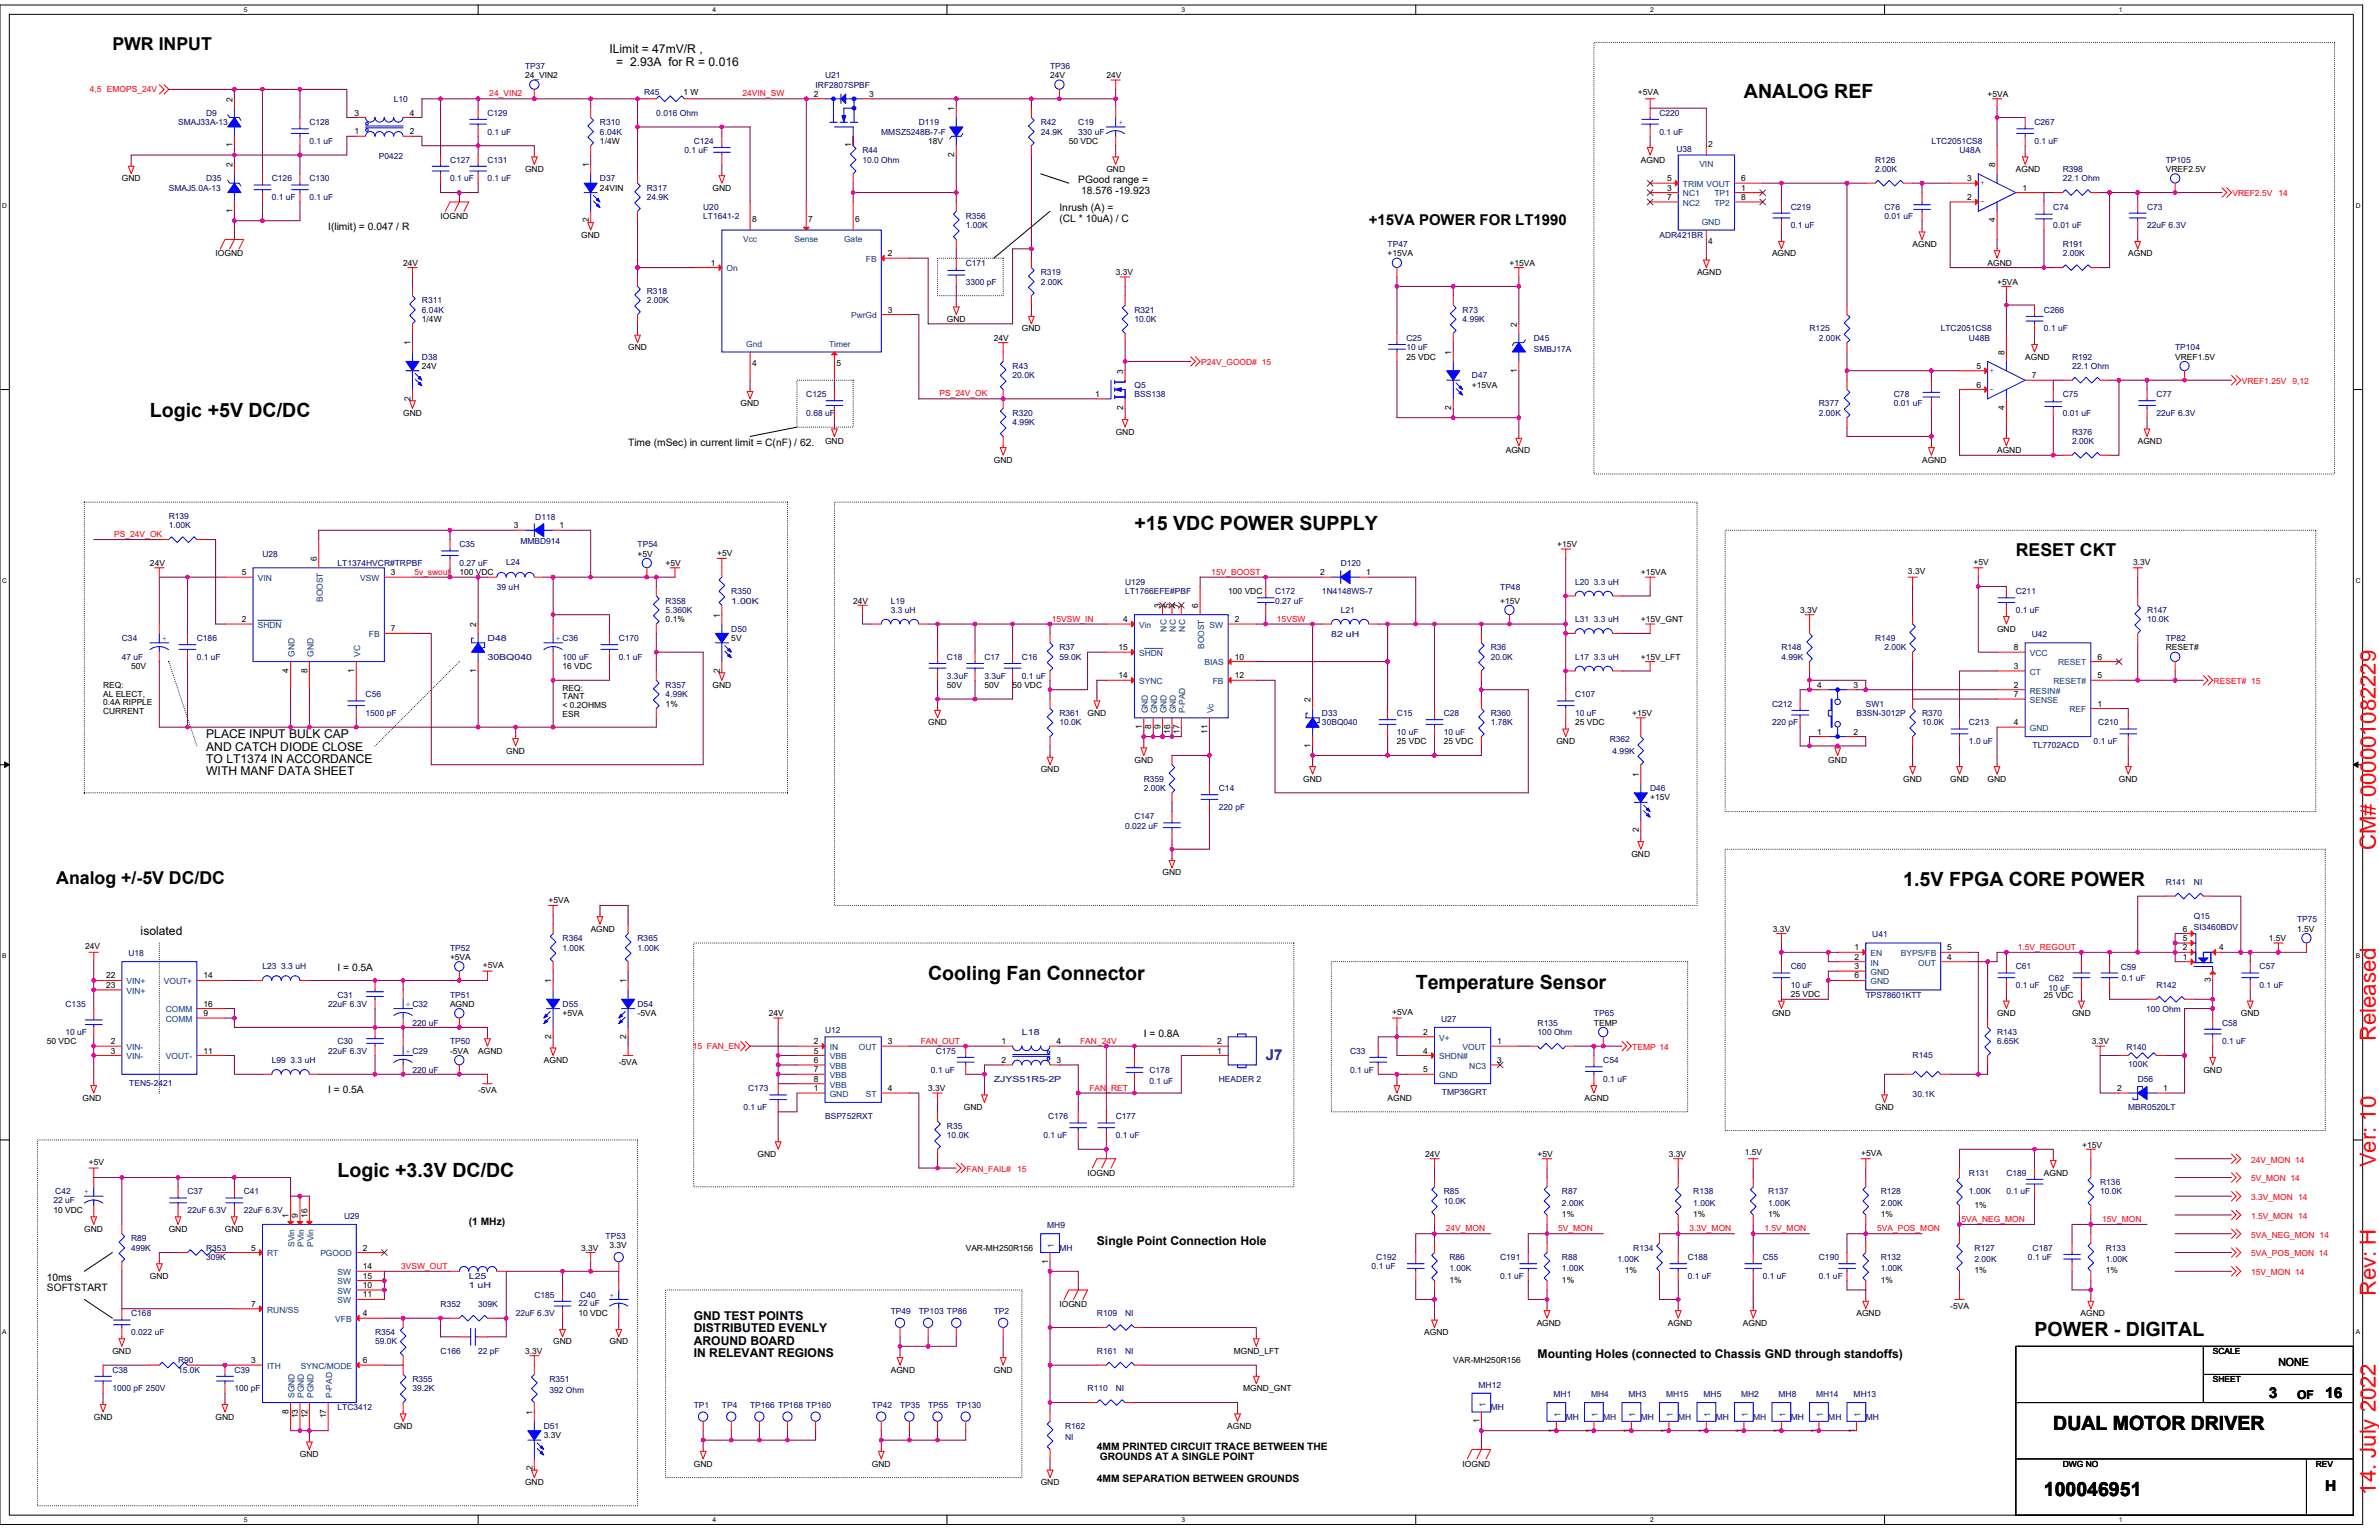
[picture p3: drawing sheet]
<svg xmlns="http://www.w3.org/2000/svg" width="432mm" height="279mm" viewBox="0 0 432 279" stroke-linecap="round" stroke-linejoin="round" font-family="sans-serif">
<defs><g id="words">
<g font-size="4" fill="#f00">
<text x="431.2" y="154.2" transform="rotate(-90 431.2 154.2)">CM# 000001082229</text>
<text x="431.2" y="188.9" transform="rotate(-90 431.2 188.9)">Released</text>
<text x="431.2" y="211.8" transform="rotate(-90 431.2 211.8)">Ver: 10</text>
<text x="431.2" y="235.1" transform="rotate(-90 431.2 235.1)">Rev: H</text>
<text x="431.2" y="271.2" transform="rotate(-90 431.2 271.2)">14. July 2022</text>
</g>
<g font-size="3.6">
<text x="316.5" y="17.8">ANALOG REF</text>
<text x="27.2" y="75.7">Logic +5V DC/DC</text>
<text x="205.9" y="96.1">+15 VDC POWER SUPPLY</text>
<text x="345.5" y="160.8">1.5V FPGA CORE POWER</text>
<text x="168.5" y="177.8">Cooling Fan Connector</text>
<text x="257" y="179.5">Temperature Sensor</text>
<text x="61.3" y="213.5">Logic +3.3V DC/DC</text>
<text x="369.3" y="242.5">POWER - DIGITAL</text>
<text x="372.7" y="259.5">DUAL MOTOR DRIVER</text>
<text x="371" y="271.4">100046951</text>
</g>
<g font-size="3.2">
<text x="20.4" y="9">PWR INPUT</text>
<text x="365.9" y="100.9">RESET CKT</text>
<text x="10.2" y="160.4">Analog +/-5V DC/DC</text>
</g>
<g font-size="2.7">
<text x="248.5" y="40.9">+15VA POWER FOR LT1990</text>
<text x="411.8" y="253.6">3</text>
<text x="422" y="253.6">16</text>
<text x="422" y="270.6">H</text>
</g>
<text font-size="2.7" fill="#000080" x="229.7" y="192.3">J7</text>
<g font-size="2.2">
<text x="110.6" y="9.7">ILimit = 47mV/R ,</text>
<text x="111.8" y="11.9">= 2.93A for R = 0.016</text>
<text x="37.4" y="133.9">PLACE INPUT BULK CAP</text>
<text x="37.4" y="136.2">AND CATCH DIODE CLOSE</text>
<text x="37.4" y="138.4">TO LT1374 IN ACCORDANCE</text>
<text x="37.4" y="140.7">WITH MANF DATA SHEET</text>
<text x="25.5" y="169.7">isolated</text>
<text x="199.1" y="225.9">Single Point Connection Hole</text>
<text x="125.9" y="239.5">GND TEST POINTS</text>
<text x="125.9" y="241.7">DISTRIBUTED EVENLY</text>
<text x="125.9" y="244">AROUND BOARD</text>
<text x="125.9" y="246.3">IN RELEVANT REGIONS</text>
<text x="279.1" y="246.3">Mounting Holes (connected to Chassis GND through standoffs)</text>
<text x="416.9" y="253.8">OF</text>
</g>
<text font-size="2" x="413.5" y="247.8">NONE</text>
<g font-size="1.9">
<text x="195.7" y="33.2">PGood range =</text>
<text x="196.2" y="35.1">18.576 -19.923</text>
<text x="59.6" y="41.7">I(limit) = 0.047 / R</text>
<text x="192.3" y="38.3">Inrush (A) =</text>
<text x="192.3" y="40.2">(CL * 10uA) / C</text>
<text x="114" y="80.9">Time (mSec) in current limit = C(nF) / 62.</text>
<text x="61.3" y="176.1">I = 0.5A</text>
<text x="207.6" y="188.1">I = 0.8A</text>
<text x="59.6" y="198.3">I = 0.5A</text>
<text x="85.1" y="222.2">(1 MHz)</text>
<text x="8.5" y="232.3">10ms</text>
<text x="8.5" y="234.3">SOFTSTART</text>
<text x="199.1" y="263">4MM PRINTED CIRCUIT TRACE BETWEEN THE</text>
<text x="199.1" y="268.8">4MM SEPARATION BETWEEN GROUNDS</text>
<text x="199.6" y="264.9">GROUNDS AT A SINGLE POINT</text>
</g>
<g font-size="1.5" fill="#f00">
<text x="16.3" y="16.7">4,5 EMOPS_24V</text>
<text x="88.8" y="17.5">24_VIN2</text>
<text x="134.8" y="17.5">24VIN_SW</text>
<text x="405.2" y="35.6">VREF2.5V</text>
<text x="413.5" y="35.6">14</text>
<text x="170.5" y="71.9">PS_24V_OK</text>
<text x="218" y="66.3">P24V_GOOD# 15</text>
<text x="406.9" y="69.7">VREF1.25V</text>
<text x="416.1" y="69.7">9,12</text>
<text x="20.7" y="97.5">PS_24V_OK</text>
<text x="75.2" y="104.3">5v_swout</text>
<text x="219.9" y="104.3">15V_BOOST</text>
<text x="190.9" y="112.8">15VSW_IN</text>
<text x="231.8" y="112.9">15VSW</text>
<text x="401.8" y="124.1">RESET# 15</text>
<text x="366.2" y="172.3">1.5V_REGOUT</text>
<text x="125.8" y="190.3">15 FAN_EN</text>
<text x="167.1" y="189.4">FAN_OUT</text>
<text x="196" y="189.4">FAN_24V</text>
<text x="296.3" y="190.5">TEMP 14</text>
<text x="197.7" y="197.9">FAN_RET</text>
<text x="175.5" y="212.6">FAN_FAIL#</text>
<text x="184.6" y="212.6">15</text>
<text x="408.6" y="210.9">24V_MON 14</text>
<text x="408.6" y="214.3">5V_MON 14</text>
<text x="356" y="221.7">5VA_NEG_MON</text>
<text x="381.5" y="221.7">15V_MON</text>
<text x="408.6" y="217.7">3.3V_MON 14</text>
<text x="408.6" y="221.1">1.5V_MON 14</text>
<text x="262.4" y="223.4">24V_MON</text>
<text x="282.8" y="223.4">5V_MON</text>
<text x="306.7" y="223.4">3.3V_MON</text>
<text x="320.3" y="223.4">1.5V_MON</text>
<text x="340.7" y="223.4">5VA_POS_MON</text>
<text x="408.6" y="224.5">5VA_NEG_MON 14</text>
<text x="408.6" y="227.9">5VA_POS_MON 14</text>
<text x="72.8" y="230.2">3VSW_OUT</text>
<text x="408.6" y="231.3">15V_MON 14</text>
</g>
<g font-size="1.5" fill="#000080">
<text x="95.3" y="12.5">TP37</text>
<text x="116.9" y="17.3">R45</text>
<text x="148" y="15.9">IRF2807SPBF</text>
<text x="149.8" y="14.2">U21</text>
<text x="190.6" y="12.5">TP36</text>
<text x="32.3" y="22.7">SMAJ33A-13</text>
<text x="37.4" y="21">D9</text>
<text x="56.2" y="22.7">C128</text>
<text x="71.5" y="18.4">L10</text>
<text x="88.5" y="21">C129</text>
<text x="108.9" y="22.7">R310</text>
<text x="119.1" y="21">0.016 Ohm</text>
<text x="166.8" y="22.7">D119</text>
<text x="188.9" y="22.7">R42</text>
<text x="195.7" y="22.7">C19</text>
<text x="301.2" y="21">C220</text>
<text x="369.3" y="22.7">C267</text>
<text x="56.2" y="26.1">0.1 uF</text>
<text x="68.7" y="28.8">P0422</text>
<text x="81.7" y="29.5">C127</text>
<text x="88.5" y="29.5">C131</text>
<text x="88.5" y="24.4">0.1 uF</text>
<text x="108.9" y="24.4">6.04K</text>
<text x="124.2" y="27.8">0.1 uF</text>
<text x="125.9" y="26.1">C124</text>
<text x="156.5" y="27.8">R44</text>
<text x="156.5" y="29.5">10.0 Ohm</text>
<text x="160" y="24.4">MMSZ5248B-7-F</text>
<text x="188.9" y="24.4">24.9K</text>
<text x="195.7" y="24.4">330 uF</text>
<text x="301.2" y="24.4">0.1 uF</text>
<text x="304.3" y="27.6">U38</text>
<text x="340.4" y="29.5">R126</text>
<text x="350.6" y="26.1">LTC2051CS8</text>
<text x="355.7" y="27.8">U48A</text>
<text x="369.3" y="26.1">0.1 uF</text>
<text x="393.1" y="29.5">TP105</text>
<text x="30.6" y="34.6">SMAJ5.0A-13</text>
<text x="37.4" y="32.9">D35</text>
<text x="49.3" y="32.9">C126</text>
<text x="56.2" y="32.9">C130</text>
<text x="81.7" y="32.9">0.1 uF</text>
<text x="88.5" y="32.9">0.1 uF</text>
<text x="108.9" y="32.9">D37</text>
<text x="117.4" y="34.6">R317</text>
<text x="340.4" y="31.2">2.00K</text>
<text x="374.4" y="31.2">R398</text>
<text x="374.4" y="32.9">22.1 Ohm</text>
<text x="49.3" y="36.3">0.1 uF</text>
<text x="56.2" y="36.3">0.1 uF</text>
<text x="117.4" y="36.3">24.9K</text>
<text x="127.6" y="38">U20</text>
<text x="127.6" y="39.7">LT1641-2</text>
<text x="175.3" y="39.7">R356</text>
<text x="175.3" y="41.4">1.00K</text>
<text x="325" y="38">C219</text>
<text x="325" y="41.4">0.1 uF</text>
<text x="342.1" y="38">C76</text>
<text x="342.1" y="39.7">0.01 uF</text>
<text x="372.7" y="38">C74</text>
<text x="372.7" y="41.4">0.01 uF</text>
<text x="389.7" y="38">C73</text>
<text x="389.7" y="41.4">22uF 6.3V</text>
<text x="251.9" y="44.8">TP47</text>
<text x="301.2" y="43.1">ADR421BR</text>
<text x="374.4" y="44.8">R191</text>
<text x="374.4" y="46.5">2.00K</text>
<text x="117.4" y="53.3">R318</text>
<text x="175.3" y="48.2">C171</text>
<text x="175.3" y="51.6">3300 pF</text>
<text x="188.9" y="49.9">R319</text>
<text x="188.9" y="51.6">2.00K</text>
<text x="76.6" y="55">R311</text>
<text x="76.6" y="56.7">6.04K</text>
<text x="117.4" y="55">2.00K</text>
<text x="205.9" y="56.7">R321</text>
<text x="205.9" y="58.4">10.0K</text>
<text x="265.5" y="56.7">R73</text>
<text x="265.5" y="58.4">4.99K</text>
<text x="371" y="56.7">C266</text>
<text x="76.6" y="65.2">D38</text>
<text x="255.3" y="61.8">C25</text>
<text x="255.3" y="63.5">10 uF</text>
<text x="278.4" y="61.8">D45</text>
<text x="278.4" y="63.9">SMBJ17A</text>
<text x="328.4" y="60.1">R125</text>
<text x="330.1" y="61.8">2.00K</text>
<text x="352.3" y="60.1">LTC2051CS8</text>
<text x="357.4" y="61.8">U48B</text>
<text x="371" y="60.1">0.1 uF</text>
<text x="376.1" y="65.2">R192</text>
<text x="394.8" y="63.5">TP104</text>
<text x="183.8" y="67">R43</text>
<text x="183.8" y="68.6">20.0K</text>
<text x="205.9" y="70.4">Q5</text>
<text x="267.2" y="68.6">D47</text>
<text x="376.1" y="67">22.1 Ohm</text>
<text x="146.3" y="72.1">C125</text>
<text x="146.3" y="75.5">0.68 uF</text>
<text x="183.8" y="75.5">R320</text>
<text x="183.8" y="77.2">4.99K</text>
<text x="205.9" y="72.1">BSS138</text>
<text x="330.1" y="73.7">R377</text>
<text x="330.1" y="75.5">2.00K</text>
<text x="343.7" y="72.1">C78</text>
<text x="343.7" y="73.7">0.01 uF</text>
<text x="374.4" y="72.1">C75</text>
<text x="374.4" y="75.5">0.01 uF</text>
<text x="391.4" y="72.1">C77</text>
<text x="391.4" y="75.5">22uF 6.3V</text>
<text x="376.1" y="78.9">R376</text>
<text x="376.1" y="80.6">2.00K</text>
<text x="30.6" y="94.2">R139</text>
<text x="30.6" y="95.9">1.00K</text>
<text x="97.2" y="94.3">D118</text>
<text x="47.6" y="101">U28</text>
<text x="83.4" y="99.3">C35</text>
<text x="94.4" y="98.8">MMBD914</text>
<text x="115.7" y="99.3">TP54</text>
<text x="61.3" y="102.7">LT1374HVCR#TRPBF</text>
<text x="83.4" y="102.7">0.27 uF</text>
<text x="90.2" y="107.1">39 uH</text>
<text x="91.9" y="102.5">L24</text>
<text x="132.7" y="107.8">R350</text>
<text x="204.2" y="106.1">U129</text>
<text x="204.2" y="107.8">LT1766EFE#PBF</text>
<text x="231.4" y="107.8">C172</text>
<text x="239.9" y="107.8">1N4148WS-7</text>
<text x="243.4" y="102.7">D120</text>
<text x="272.3" y="107.1">TP48</text>
<text x="285.9" y="106.1">L20 3.3 uH</text>
<text x="365.9" y="107.8">C211</text>
<text x="120.8" y="109.5">R358</text>
<text x="120.8" y="111.2">5.360K</text>
<text x="132.7" y="109.5">1.00K</text>
<text x="161.7" y="109.5">L19</text>
<text x="161.7" y="111.2">3.3 uH</text>
<text x="231.4" y="109.5">0.27 uF</text>
<text x="243.4" y="111.2">L21</text>
<text x="285.9" y="112.9">L31 3.3 uH</text>
<text x="365.9" y="111.2">0.1 uF</text>
<text x="389.7" y="111.2">R147</text>
<text x="389.7" y="112.9">10.0K</text>
<text x="22.1" y="116.3">C34</text>
<text x="22.1" y="119.7">47 uF</text>
<text x="35.7" y="116.3">C186</text>
<text x="35.7" y="119.7">0.1 uF</text>
<text x="88.5" y="116.3">D48</text>
<text x="88.5" y="119.7">30BQ040</text>
<text x="102.1" y="119.7">100 uF</text>
<text x="112.3" y="116.3">C170</text>
<text x="112.3" y="119.7">0.1 uF</text>
<text x="132.7" y="114.6">D50</text>
<text x="171.9" y="119.7">C18</text>
<text x="178.7" y="119.7">C17</text>
<text x="185.5" y="119.7">C16</text>
<text x="192.3" y="118">R37</text>
<text x="192.3" y="119.7">59.0K</text>
<text x="241.6" y="115.6">82 uH</text>
<text x="270.6" y="118">R36</text>
<text x="270.6" y="119.7">20.0K</text>
<text x="285.9" y="119.7">L17 3.3 uH</text>
<text x="323.3" y="118">R148</text>
<text x="323.3" y="119.7">4.99K</text>
<text x="340.4" y="116.3">R149</text>
<text x="342.1" y="118">2.00K</text>
<text x="368.8" y="115.6">U42</text>
<text x="393.1" y="116.3">TP82</text>
<text x="120.8" y="124.8">R357</text>
<text x="171.9" y="123.1">3.3uF</text>
<text x="178.7" y="123.1">3.3uF</text>
<text x="185.5" y="123.1">0.1 uF</text>
<text x="66.4" y="126.5">C56</text>
<text x="66.4" y="129.9">1500 pF</text>
<text x="120.8" y="126.5">4.99K</text>
<text x="192.3" y="129.9">R361</text>
<text x="192.3" y="131.6">10.0K</text>
<text x="239.9" y="129.9">D33</text>
<text x="239.9" y="131.6">30BQ040</text>
<text x="253.6" y="129.9">C15</text>
<text x="262.1" y="129.9">C28</text>
<text x="270.6" y="129.9">R360</text>
<text x="270.6" y="131.6">1.78K</text>
<text x="285.9" y="126.5">C107</text>
<text x="285.9" y="129.9">10 uF</text>
<text x="321.6" y="128.2">C212</text>
<text x="321.6" y="131.6">220 pF</text>
<text x="337" y="129.9">B3SN-3012P</text>
<text x="338.6" y="128.2">SW1</text>
<text x="348.9" y="129.9">R370</text>
<text x="348.9" y="131.6">10.0K</text>
<text x="357.4" y="131.6">C213</text>
<text x="380.9" y="131.6">C210</text>
<text x="253.6" y="133.3">10 uF</text>
<text x="262.1" y="133.3">10 uF</text>
<text x="292.2" y="134.7">R362</text>
<text x="292.7" y="136.7">4.99K</text>
<text x="357.4" y="135">1.0 uF</text>
<text x="368.9" y="135.7">TL7702ACD</text>
<text x="380" y="135">0.1 uF</text>
<text x="207.6" y="141.8">R359</text>
<text x="207.6" y="143.5">2.00K</text>
<text x="221.2" y="143.5">C14</text>
<text x="299.5" y="143.5">D46</text>
<text x="205.9" y="148.6">C147</text>
<text x="221.2" y="146.9">220 pF</text>
<text x="204.2" y="150.3">0.022 uF</text>
<text x="393.1" y="160.5">R141</text>
<text x="398.2" y="160.5">NI</text>
<text x="398.2" y="166.7">Q15</text>
<text x="416.9" y="167.3">TP75</text>
<text x="23.3" y="173.5">U18</text>
<text x="81.7" y="172.5">TP52</text>
<text x="102.1" y="170.8">R364</text>
<text x="102.1" y="172.5">1.00K</text>
<text x="115.7" y="170.8">R365</text>
<text x="115.7" y="172.5">1.00K</text>
<text x="339.8" y="170.1">U41</text>
<text x="398.2" y="168.7">SI3460BDV</text>
<text x="47.6" y="175.9">L23 3.3 uH</text>
<text x="325" y="175.9">C60</text>
<text x="325" y="179.3">10 uF</text>
<text x="365.9" y="175.9">C61</text>
<text x="365.9" y="179.3">0.1 uF</text>
<text x="371.8" y="177.9">C62</text>
<text x="371.8" y="179.8">10 uF</text>
<text x="384.9" y="176">C59</text>
<text x="385.1" y="177.9">0.1 uF</text>
<text x="391.4" y="179.3">R142</text>
<text x="410.1" y="175.9">C57</text>
<text x="410.1" y="179.3">0.1 uF</text>
<text x="11.9" y="182.7">C135</text>
<text x="59.6" y="182.7">22uF 6.3V</text>
<text x="61.3" y="181">C31</text>
<text x="81.7" y="181">TP51</text>
<text x="102.1" y="182.7">D55</text>
<text x="115.7" y="182.7">D54</text>
<text x="261.6" y="185.4">U27</text>
<text x="289.3" y="184.4">TP65</text>
<text x="338.6" y="181">TPS78601KTT</text>
<text x="389.5" y="183.5">100 Ohm</text>
<text x="11.9" y="187.8">10 uF</text>
<text x="59.6" y="191.2">22uF 6.3V</text>
<text x="61.3" y="189.5">C30</text>
<text x="74.9" y="186.1">220 uF</text>
<text x="81.7" y="189.5">TP50</text>
<text x="149.8" y="187.4">U12</text>
<text x="169.8" y="191.2">C175</text>
<text x="185.5" y="187.8">L18</text>
<text x="245" y="191.2">C33</text>
<text x="279.1" y="186.1">R135</text>
<text x="279.1" y="187.8">100 Ohm</text>
<text x="362.5" y="187.8">R143</text>
<text x="362.5" y="189.5">6.65K</text>
<text x="386" y="190.5">R140</text>
<text x="403.3" y="186.1">C58</text>
<text x="403.3" y="189.5">0.1 uF</text>
<text x="23.5" y="197">TEN5-2421</text>
<text x="49.3" y="192.9">L99 3.3 uH</text>
<text x="74.9" y="194.6">220 uF</text>
<text x="135.8" y="198">C173</text>
<text x="169" y="194.6">0.1 uF</text>
<text x="180.4" y="196.3">ZJYS51R5-2P</text>
<text x="208.6" y="194.6">C178</text>
<text x="208.6" y="196.6">0.1 uF</text>
<text x="221.2" y="196.3">HEADER 2</text>
<text x="245" y="194.6">0.1 uF</text>
<text x="291" y="192.9">C54</text>
<text x="291" y="196.3">0.1 uF</text>
<text x="347.2" y="192">R145</text>
<text x="386.3" y="193.6">100K</text>
<text x="388" y="196.3">D56</text>
<text x="134.9" y="201.4">0.1 uF</text>
<text x="149.8" y="203.1">BSP752RXT</text>
<text x="190.2" y="203.1">C176</text>
<text x="202.5" y="203.1">C177</text>
<text x="261.7" y="198.7">TMP36GRT</text>
<text x="347.2" y="199">30.1K</text>
<text x="386.3" y="201.4">MBR0520LT</text>
<text x="171.9" y="204.8">R35</text>
<text x="171.9" y="206.5">10.0K</text>
<text x="189.4" y="206.5">0.1 uF</text>
<text x="202.5" y="206.5">0.1 uF</text>
<text x="357.4" y="213.3">R131</text>
<text x="364.2" y="213.3">C189</text>
<text x="381.2" y="215">R136</text>
<text x="9.7" y="218.2">22 uF</text>
<text x="10" y="216.7">C42</text>
<text x="34" y="216.7">C37</text>
<text x="34" y="220.1">22uF 6.3V</text>
<text x="44.2" y="216.7">C41</text>
<text x="44.2" y="220.1">22uF 6.3V</text>
<text x="62.4" y="221.1">U29</text>
<text x="262.1" y="216.7">R85</text>
<text x="262.1" y="218.4">10.0K</text>
<text x="283.5" y="216.7">R87</text>
<text x="283.5" y="218.7">2.00K</text>
<text x="307.3" y="216.7">R138</text>
<text x="307.3" y="218.7">1.00K</text>
<text x="321" y="216.7">R137</text>
<text x="321" y="218.7">1.00K</text>
<text x="341.4" y="216.7">R128</text>
<text x="341.4" y="218.7">2.00K</text>
<text x="357.4" y="216.7">1.00K</text>
<text x="364.2" y="216.7">0.1 uF</text>
<text x="381.2" y="216.7">10.0K</text>
<text x="23.8" y="225.2">R89</text>
<text x="23.8" y="226.9">499K</text>
<text x="37.4" y="226.9">R353</text>
<text x="109.9" y="224.9">TP53</text>
<text x="190.1" y="222.8">MH9</text>
<text x="192.3" y="226.9">MH</text>
<text x="296.4" y="226.9">R134</text>
<text x="358.4" y="226.9">R127</text>
<text x="368.9" y="226.9">C187</text>
<text x="382.2" y="226.9">R133</text>
<text x="37.4" y="228.6">309K</text>
<text x="85.1" y="232">L25</text>
<text x="85.1" y="233.7">1 uH</text>
<text x="249" y="230.3">0.1 uF</text>
<text x="249.8" y="228.6">C192</text>
<text x="263.1" y="228.6">R86</text>
<text x="263.1" y="230.7">1.00K</text>
<text x="272.3" y="228.6">C191</text>
<text x="272.3" y="232">0.1 uF</text>
<text x="283.5" y="228.6">R88</text>
<text x="283.5" y="230.7">1.00K</text>
<text x="293.6" y="229">1.00K</text>
<text x="306.3" y="228.6">C188</text>
<text x="306.3" y="232">0.1 uF</text>
<text x="319.9" y="228.6">C55</text>
<text x="319.9" y="232">0.1 uF</text>
<text x="330.1" y="228.6">C190</text>
<text x="330.1" y="232">0.1 uF</text>
<text x="341.4" y="228.6">R132</text>
<text x="341.4" y="230.7">1.00K</text>
<text x="358.4" y="229">2.00K</text>
<text x="368.1" y="228.6">0.1 uF</text>
<text x="382.2" y="229">1.00K</text>
<text x="23.8" y="238.8">C168</text>
<text x="80" y="237.1">R352</text>
<text x="86.8" y="237.1">309K</text>
<text x="93.6" y="238.8">22uF 6.3V</text>
<text x="97" y="235.4">C185</text>
<text x="105" y="237">22 uF</text>
<text x="105.3" y="235.4">C40</text>
<text x="161.7" y="238.5">TP49</text>
<text x="166.8" y="238.5">TP103 TP86</text>
<text x="180.4" y="238.5">TP2</text>
<text x="199.1" y="238.8">R109</text>
<text x="204.2" y="238.8">NI</text>
<text x="23.8" y="242.2">0.022 uF</text>
<text x="68.1" y="242.2">R354</text>
<text x="68.1" y="243.9">59.0K</text>
<text x="80" y="245.6">C166</text>
<text x="86.8" y="245.6">22 pF</text>
<text x="199.1" y="245.6">R161</text>
<text x="204.2" y="245.6">NI</text>
<text x="20.4" y="249">C38</text>
<text x="32.3" y="247.3">R90</text>
<text x="32.3" y="249">15.0K</text>
<text x="42.5" y="249">C39</text>
<text x="74.9" y="250.7">R355</text>
<text x="99.7" y="250.7">R351</text>
<text x="268.4" y="251.8">MH12</text>
<text x="20.4" y="252.4">1000 pF 250V</text>
<text x="42.5" y="252.4">100 pF</text>
<text x="61.3" y="255.8">LTC3412</text>
<text x="74.9" y="252.4">39.2K</text>
<text x="99.7" y="252.8">392 Ohm</text>
<text x="125.9" y="255.5">TP1</text>
<text x="131" y="255.5">TP4</text>
<text x="136.1" y="255.5">TP166 TP168 TP160</text>
<text x="158.3" y="255.5">TP42</text>
<text x="163.4" y="255.5">TP35</text>
<text x="168.5" y="255.5">TP55</text>
<text x="173.6" y="255.5">TP130</text>
<text x="197.4" y="252.4">R110</text>
<text x="202.5" y="252.4">NI</text>
<text x="270.6" y="255.8">MH</text>
<text x="282" y="253.5">MH1</text>
<text x="284.2" y="257.6">MH</text>
<text x="288.8" y="253.5">MH4</text>
<text x="291" y="257.6">MH</text>
<text x="295.6" y="253.5">MH3</text>
<text x="297.8" y="257.6">MH</text>
<text x="302.4" y="253.5">MH15</text>
<text x="304.6" y="257.6">MH</text>
<text x="309.2" y="253.5">MH5</text>
<text x="311.4" y="257.6">MH</text>
<text x="316" y="253.5">MH2</text>
<text x="318.2" y="257.6">MH</text>
<text x="322.8" y="253.5">MH8</text>
<text x="325" y="257.6">MH</text>
<text x="329.6" y="253.5">MH14</text>
<text x="331.9" y="257.6">MH</text>
<text x="336.4" y="253.5">MH13</text>
<text x="338.6" y="257.6">MH</text>
<text x="98.7" y="259.2">D51</text>
<text x="193.3" y="259.2">R162</text>
<text x="193.3" y="261.3">NI</text>
</g>
<g font-size="1.5">
<text x="95.3" y="14.2">24_VIN2</text>
<text x="124.1" y="17.3">1 W</text>
<text x="147.7" y="17.6">2</text>
<text x="157.7" y="17.6">3</text>
<text x="190.6" y="14.2">24V</text>
<text x="200.8" y="14.2">24V</text>
<text x="297.3" y="17.3">+5VA</text>
<text x="360.8" y="17.6">+5VA</text>
<text x="42.2" y="18.4" transform="rotate(-90 42.2 18.4)">2</text>
<text x="64.3" y="21">3</text>
<text x="74.4" y="21">4</text>
<text x="173.2" y="20.1" transform="rotate(-90 173.2 20.1)">1</text>
<text x="42.2" y="26.8" transform="rotate(-90 42.2 26.8)">1</text>
<text x="64.3" y="24.4">1</text>
<text x="74.4" y="24.4">2</text>
<text x="108.9" y="26.1">1/4W</text>
<text x="154.5" y="26.8" transform="rotate(-90 154.5 26.8)">1</text>
<text x="168.5" y="26.1">18V</text>
<text x="173.2" y="28.5" transform="rotate(-90 173.2 28.5)">2</text>
<text x="194" y="26.1">50 VDC</text>
<text x="297.8" y="29.5">AGND</text>
<text x="310.1" y="26.6">2</text>
<text x="22.1" y="32.9">GND</text>
<text x="42.2" y="30.4" transform="rotate(-90 42.2 30.4)">2</text>
<text x="95.3" y="31.2">GND</text>
<text x="106.8" y="30.4" transform="rotate(-90 106.8 30.4)">1</text>
<text x="108.9" y="34.6">24VIN</text>
<text x="129.3" y="34.6">GND</text>
<text x="200.8" y="31.2">GND</text>
<text x="302.6" y="32.9">5</text>
<text x="302.6" y="34.6">3</text>
<text x="316" y="32.9">6</text>
<text x="316" y="34.6">1</text>
<text x="357" y="32.9">3</text>
<text x="362.1" y="30.4" transform="rotate(-90 362.1 30.4)">8</text>
<text x="365.9" y="31.2">AGND</text>
<text x="367.1" y="34.6">1</text>
<text x="393.1" y="31.2">VREF2.5V</text>
<text x="42.2" y="38.7" transform="rotate(-90 42.2 38.7)">1</text>
<text x="80" y="39.7">IOGND</text>
<text x="106.8" y="40.4" transform="rotate(-90 106.8 40.4)">2</text>
<text x="136.5" y="40.2">8</text>
<text x="146.7" y="40.2">7</text>
<text x="155.2" y="40.2">6</text>
<text x="302.6" y="36.3">7</text>
<text x="316" y="36.3">8</text>
<text x="357" y="36.3">2</text>
<text x="362.1" y="40.4" transform="rotate(-90 362.1 40.4)">4</text>
<text x="39.1" y="46.5">IOGND</text>
<text x="105.5" y="43.1">GND</text>
<text x="161.1" y="46.5">2</text>
<text x="251.9" y="46.5">+15VA</text>
<text x="310.1" y="44.3">4</text>
<text x="321.6" y="46.5">AGND</text>
<text x="347.2" y="44.8">AGND</text>
<text x="386.3" y="46.5">AGND</text>
<text x="73.2" y="48.2">24V</text>
<text x="129" y="48.2">1</text>
<text x="202.5" y="49.9">3.3V</text>
<text x="274" y="48.2">+15VA</text>
<text x="308" y="49.9">AGND</text>
<text x="360.8" y="48.2">AGND</text>
<text x="362.5" y="51.6">+5VA</text>
<text x="76.6" y="58.4">1/4W</text>
<text x="161.1" y="56.7">3</text>
<text x="171.9" y="58.4">GND</text>
<text x="275.3" y="59.3" transform="rotate(-90 275.3 59.3)">2</text>
<text x="74.5" y="62.7" transform="rotate(-90 74.5 62.7)">1</text>
<text x="114" y="63.5">GND</text>
<text x="180.4" y="61.8">24V</text>
<text x="185.5" y="60.1">GND</text>
<text x="255.3" y="65.2">25 VDC</text>
<text x="263.4" y="64.4" transform="rotate(-90 263.4 64.4)">1</text>
<text x="363.8" y="64.4" transform="rotate(-90 363.8 64.4)">8</text>
<text x="367.6" y="65.2">AGND</text>
<text x="394.8" y="65.2">VREF1.5V</text>
<text x="76.6" y="67">24V</text>
<text x="136.5" y="66.4">4</text>
<text x="151.8" y="66.4">5</text>
<text x="203.9" y="67.8" transform="rotate(-90 203.9 67.8)">3</text>
<text x="267.2" y="70.4">+15VA</text>
<text x="275.3" y="67.6" transform="rotate(-90 275.3 67.6)">1</text>
<text x="358.7" y="70.3">6</text>
<text x="358.7" y="66.9">5</text>
<text x="368.8" y="68.6">7</text>
<text x="73.2" y="75.5">GND</text>
<text x="74.5" y="72.7" transform="rotate(-90 74.5 72.7)">2</text>
<text x="134.4" y="73.7">GND</text>
<text x="198.8" y="72">1</text>
<text x="203.9" y="74.4" transform="rotate(-90 203.9 74.4)">2</text>
<text x="263.4" y="74.4" transform="rotate(-90 263.4 74.4)">2</text>
<text x="363.8" y="74.4" transform="rotate(-90 363.8 74.4)">4</text>
<text x="149.8" y="80.6">GND</text>
<text x="180.4" y="84">GND</text>
<text x="202.5" y="78.9">GND</text>
<text x="273.3" y="82.3">AGND</text>
<text x="348.9" y="84">AGND</text>
<text x="362.5" y="82.3">AGND</text>
<text x="388" y="80.6">AGND</text>
<text x="93.3" y="95.8">3</text>
<text x="101.6" y="95.8">1</text>
<text x="57.5" y="101.8" transform="rotate(-90 57.5 101.8)">6</text>
<text x="115.7" y="101">+5V</text>
<text x="130.2" y="100.8">+5V</text>
<text x="282.7" y="99.3">+15V</text>
<text x="27.2" y="102.7">24V</text>
<text x="43.9" y="104.4">5</text>
<text x="71" y="104.4">3</text>
<text x="83.4" y="104.4">100 VDC</text>
<text x="120.8" y="102.7">+5V</text>
<text x="222.9" y="107.8">100 VDC</text>
<text x="239.6" y="104.4">2</text>
<text x="247.9" y="104.4">1</text>
<text x="297.8" y="104.4">+15VA</text>
<text x="346.3" y="104.2">3.3V</text>
<text x="358.2" y="102.5">+5V</text>
<text x="387.2" y="102.5">3.3V</text>
<text x="43.9" y="112.9">2</text>
<text x="86.4" y="113.7" transform="rotate(-90 86.4 113.7)">2</text>
<text x="120.8" y="112.9">0.1%</text>
<text x="130.7" y="112" transform="rotate(-90 130.7 112)">1</text>
<text x="154.9" y="109.5">24V</text>
<text x="203.9" y="112.9">4</text>
<text x="210.7" y="110.3" transform="rotate(-90 210.7 110.3)">3</text>
<text x="212.4" y="110.3" transform="rotate(-90 212.4 110.3)">5</text>
<text x="214.1" y="110.3" transform="rotate(-90 214.1 110.3)">7</text>
<text x="217.5" y="110.3" transform="rotate(-90 217.5 110.3)">6</text>
<text x="224.1" y="112.9">2</text>
<text x="272.3" y="109.5">+15V</text>
<text x="297.8" y="112.9">+15V_GNT</text>
<text x="326.7" y="111.2">3.3V</text>
<text x="71" y="114.6">7</text>
<text x="132.7" y="116.3">5V</text>
<text x="203" y="118">15</text>
<text x="224.1" y="119.7">10</text>
<text x="297.8" y="119.7">+15V_LFT</text>
<text x="362.5" y="114.6">GND</text>
<text x="365.5" y="118">8</text>
<text x="380.7" y="119.7">6</text>
<text x="393.1" y="118">RESET#</text>
<text x="18.7" y="124.8">REQ:</text>
<text x="23.8" y="121.4">50V</text>
<text x="52.4" y="122.1" transform="rotate(-90 52.4 122.1)">4</text>
<text x="55.8" y="122.1" transform="rotate(-90 55.8 122.1)">8</text>
<text x="64.3" y="122.1" transform="rotate(-90 64.3 122.1)">1</text>
<text x="86.4" y="122.1" transform="rotate(-90 86.4 122.1)">1</text>
<text x="102.1" y="125.3">REQ:</text>
<text x="102.1" y="121.4">16 VDC</text>
<text x="129.3" y="124.8">GND</text>
<text x="130.7" y="122.1" transform="rotate(-90 130.7 122.1)">2</text>
<text x="171.9" y="124.8">50V</text>
<text x="178.7" y="124.8">50V</text>
<text x="183.8" y="124.8">50 VDC</text>
<text x="203" y="123.1">14</text>
<text x="224.1" y="123.1">12</text>
<text x="329.8" y="124.8">4</text>
<text x="336.4" y="124.8">3</text>
<text x="365.5" y="124.8">2</text>
<text x="365.5" y="121.4">3</text>
<text x="380.7" y="123.1">5</text>
<text x="18.7" y="126.4">AL ELECT,</text>
<text x="18.7" y="127.9">0.4A RIPPLE</text>
<text x="18.7" y="129.5">CURRENT</text>
<text x="102.1" y="126.9">TANT</text>
<text x="102.1" y="128.5">&lt; 0.2OHMS</text>
<text x="102.1" y="130">ESR</text>
<text x="120.8" y="128.2">1%</text>
<text x="168.5" y="131.6">GND</text>
<text x="197.4" y="129.9">GND</text>
<text x="237.9" y="127.4" transform="rotate(-90 237.9 127.4)">2</text>
<text x="285.9" y="131.6">25 VDC</text>
<text x="296.3" y="129.9">+15V</text>
<text x="365.5" y="131.6">4</text>
<text x="365.5" y="126.5">7</text>
<text x="380.7" y="128.2">1</text>
<text x="91.9" y="136.7">GND</text>
<text x="207.2" y="132.3" transform="rotate(-90 207.2 132.3)">1</text>
<text x="209" y="132.3" transform="rotate(-90 209 132.3)">8</text>
<text x="210.7" y="132.3" transform="rotate(-90 210.7 132.3)">9</text>
<text x="212.4" y="133.1" transform="rotate(-90 212.4 133.1)">16</text>
<text x="214.1" y="133.1" transform="rotate(-90 214.1 133.1)">17</text>
<text x="219.2" y="133.1" transform="rotate(-90 219.2 133.1)">11</text>
<text x="237.9" y="135.7" transform="rotate(-90 237.9 135.7)">1</text>
<text x="253.6" y="135">25 VDC</text>
<text x="262.1" y="135">25 VDC</text>
<text x="282.5" y="135">GND</text>
<text x="329.8" y="133.3">1</text>
<text x="336.4" y="133.3">2</text>
<text x="188.9" y="140.1">GND</text>
<text x="205.9" y="138.4">GND</text>
<text x="236.5" y="141.8">GND</text>
<text x="297.5" y="141" transform="rotate(-90 297.5 141)">1</text>
<text x="331.9" y="138.4">GND</text>
<text x="345.5" y="141.8">GND</text>
<text x="354" y="141.8">GND</text>
<text x="360.8" y="141.8">GND</text>
<text x="384.6" y="141.8">GND</text>
<text x="299.5" y="145.2">+15V</text>
<text x="296.1" y="155.4">GND</text>
<text x="297.5" y="151" transform="rotate(-90 297.5 151)">2</text>
<text x="211" y="158.8">GND</text>
<text x="99.5" y="163.8">+5VA</text>
<text x="15.5" y="172.1">24V</text>
<text x="107.2" y="169.1">AGND</text>
<text x="321.8" y="169.1">3.3V</text>
<text x="336.6" y="172.4">1</text>
<text x="353.4" y="172.4">5</text>
<text x="396.2" y="172.4">2</text>
<text x="396.2" y="170.7">5</text>
<text x="396.2" y="169">6</text>
<text x="402.8" y="172.4">4</text>
<text x="411.8" y="170.8">1.5V</text>
<text x="416.9" y="169.1">1.5V</text>
<text x="19.2" y="177.5">22</text>
<text x="19.2" y="179.2">23</text>
<text x="36.9" y="177.5">14</text>
<text x="81.7" y="174.2">+5VA</text>
<text x="87.6" y="175.7">+5VA</text>
<text x="100" y="178.4" transform="rotate(-90 100 178.4)">1</text>
<text x="113.6" y="178.4" transform="rotate(-90 113.6 178.4)">1</text>
<text x="336.6" y="174.1">2</text>
<text x="336.6" y="175.8">3</text>
<text x="336.6" y="177.5">6</text>
<text x="353.4" y="174.1">4</text>
<text x="396.2" y="174.1">1</text>
<text x="401.3" y="178.2" transform="rotate(-90 401.3 178.2)">3</text>
<text x="36.9" y="184.3">9</text>
<text x="36.9" y="182.6">16</text>
<text x="81.7" y="182.7">AGND</text>
<text x="102.1" y="184.4">+5VA</text>
<text x="115.7" y="184.4">-5VA</text>
<text x="139.5" y="184.4">24V</text>
<text x="252.7" y="184.2">+5VA</text>
<text x="321.6" y="184.4">GND</text>
<text x="325" y="181">25 VDC</text>
<text x="362.5" y="184.4">GND</text>
<text x="371" y="181">25 VDC</text>
<text x="376.1" y="184.4">GND</text>
<text x="406.7" y="184.4">GND</text>
<text x="8.5" y="189.5">50 VDC</text>
<text x="20.1" y="189.4">2</text>
<text x="20.1" y="191.1">3</text>
<text x="36.9" y="191.1">11</text>
<text x="81.7" y="191.2">-5VA</text>
<text x="86.8" y="191.2">AGND</text>
<text x="100" y="188.4" transform="rotate(-90 100 188.4)">2</text>
<text x="113.6" y="188.4" transform="rotate(-90 113.6 188.4)">2</text>
<text x="147.7" y="189.4">2</text>
<text x="147.7" y="191.1">5</text>
<text x="161.1" y="189.4">3</text>
<text x="181.8" y="189.4">1</text>
<text x="191.8" y="189.4">4</text>
<text x="220.9" y="191.1">1</text>
<text x="220.9" y="189.4">2</text>
<text x="258.3" y="187.7">2</text>
<text x="258.3" y="191.1">4</text>
<text x="271.8" y="189.4">1</text>
<text x="289.3" y="186.1">TEMP</text>
<text x="379.7" y="189.5">3.3V</text>
<text x="98.7" y="192.9">AGND</text>
<text x="112.3" y="193.2">-5VA</text>
<text x="147.7" y="198">1</text>
<text x="147.7" y="192.8">6</text>
<text x="147.7" y="194.5">7</text>
<text x="147.7" y="196.3">8</text>
<text x="161.1" y="198">4</text>
<text x="168.5" y="198">3.3V</text>
<text x="181.8" y="192.8">2</text>
<text x="191.8" y="192.8">3</text>
<text x="258.3" y="194.5">5</text>
<text x="271.8" y="192.8">3</text>
<text x="384.3" y="198">2</text>
<text x="392.6" y="198">1</text>
<text x="399.9" y="194.6">GND</text>
<text x="15" y="199.7">GND</text>
<text x="86.8" y="198.3">-5VA</text>
<text x="174.9" y="201.4">GND</text>
<text x="251.9" y="199.7">AGND</text>
<text x="287.6" y="199.7">AGND</text>
<text x="340.4" y="201.4">GND</text>
<text x="137.5" y="209.9">GND</text>
<text x="258.7" y="209.9">24V</text>
<text x="279.1" y="209.9">+5V</text>
<text x="302.9" y="209.9">3.3V</text>
<text x="316.7" y="209.5">1.5V</text>
<text x="337.8" y="209.7">+5VA</text>
<text x="378" y="208.2">+15V</text>
<text x="16.2" y="211.4">+5V</text>
<text x="197.4" y="213.3">IOGND</text>
<text x="371" y="213.3">AGND</text>
<text x="9.7" y="220.1">10 VDC</text>
<text x="52.4" y="221" transform="rotate(-90 52.4 221)">1</text>
<text x="54.1" y="221" transform="rotate(-90 54.1 221)">9</text>
<text x="55.8" y="221" transform="rotate(-90 55.8 221)">16</text>
<text x="283.5" y="220.8">1%</text>
<text x="307.3" y="220.8">1%</text>
<text x="321" y="220.8">1%</text>
<text x="341.4" y="220.8">1%</text>
<text x="358.4" y="219.1">1%</text>
<text x="15.3" y="223.5">GND</text>
<text x="30.6" y="223.5">GND</text>
<text x="40.8" y="223.5">GND</text>
<text x="45.6" y="226.9">5</text>
<text x="65.8" y="226.9">2</text>
<text x="105.5" y="226.9">3.3V</text>
<text x="110.6" y="226.4">3.3V</text>
<text x="175.3" y="226.9">VAR-MH250R156</text>
<text x="27.2" y="232">GND</text>
<text x="65.8" y="230.3">14</text>
<text x="65.8" y="232">15</text>
<text x="65.8" y="233.7">10</text>
<text x="190.2" y="229.3" transform="rotate(-90 190.2 229.3)">1</text>
<text x="263.1" y="232.7">1%</text>
<text x="283.5" y="232.7">1%</text>
<text x="294.9" y="231">1%</text>
<text x="341.4" y="232.7">1%</text>
<text x="358.4" y="231">1%</text>
<text x="382.2" y="231">1%</text>
<text x="45.6" y="237.1">7</text>
<text x="65.8" y="235.4">11</text>
<text x="65.8" y="238.8">4</text>
<text x="105" y="238.8">10 VDC</text>
<text x="192.3" y="237.1">IOGND</text>
<text x="337" y="238.8">AGND</text>
<text x="354" y="237.5">-5VA</text>
<text x="377.6" y="238.8">AGND</text>
<text x="20.4" y="245.6">GND</text>
<text x="95.3" y="245.6">3.3V</text>
<text x="100.4" y="243.9">GND</text>
<text x="110.6" y="243.9">GND</text>
<text x="223.9" y="245.6">MGND_LFT</text>
<text x="258.5" y="242.2">AGND</text>
<text x="278.9" y="240.5">AGND</text>
<text x="302.7" y="240.5">AGND</text>
<text x="316.4" y="240.5">AGND</text>
<text x="401.6" y="245.6">SCALE</text>
<text x="45.6" y="247.3">3</text>
<text x="65.8" y="247.3">6</text>
<text x="161.7" y="249">AGND</text>
<text x="180.4" y="249">GND</text>
<text x="263.8" y="247.3">VAR-MH250R156</text>
<text x="401.6" y="250.7">SHEET</text>
<text x="17" y="257.6">GND</text>
<text x="39.1" y="257.6">GND</text>
<text x="52.4" y="256.5" transform="rotate(-90 52.4 256.5)">8</text>
<text x="54.1" y="257.3" transform="rotate(-90 54.1 257.3)">13</text>
<text x="55.8" y="257.3" transform="rotate(-90 55.8 257.3)">12</text>
<text x="59.2" y="257.3" transform="rotate(-90 59.2 257.3)">17</text>
<text x="96.6" y="256.7" transform="rotate(-90 96.6 256.7)">1</text>
<text x="225.7" y="252.4">MGND_GNT</text>
<text x="71.5" y="259.2">GND</text>
<text x="98.7" y="260.9">3.3V</text>
<text x="222.8" y="259.2">AGND</text>
<text x="268.5" y="258.2" transform="rotate(-90 268.5 258.2)">1</text>
<text x="282.1" y="259.9" transform="rotate(-90 282.1 259.9)">1</text>
<text x="288.9" y="259.9" transform="rotate(-90 288.9 259.9)">1</text>
<text x="295.7" y="259.9" transform="rotate(-90 295.7 259.9)">1</text>
<text x="302.6" y="259.9" transform="rotate(-90 302.6 259.9)">1</text>
<text x="309.4" y="259.9" transform="rotate(-90 309.4 259.9)">1</text>
<text x="316.2" y="259.9" transform="rotate(-90 316.2 259.9)">1</text>
<text x="323" y="259.9" transform="rotate(-90 323 259.9)">1</text>
<text x="329.8" y="259.9" transform="rotate(-90 329.8 259.9)">1</text>
<text x="336.6" y="259.9" transform="rotate(-90 336.6 259.9)">1</text>
<text x="54.4" y="264.4">GND</text>
<text x="95.3" y="269.5">GND</text>
<text x="96.6" y="266.7" transform="rotate(-90 96.6 266.7)">2</text>
<text x="125.9" y="266.1">GND</text>
<text x="158.3" y="266.1">GND</text>
<text x="188.9" y="269.5">GND</text>
<text x="265.5" y="266.1">IOGND</text>
<text x="374.4" y="266.1">DWG NO</text>
<text x="420.3" y="266.1">REV</text>
</g>
<g font-size="1.5" fill="#00f">
<text x="203" y="22.7">+</text>
<text x="359.4" y="33.6">+</text>
<text x="359.4" y="37">-</text>
<text x="361.1" y="71">-</text>
<text x="361.1" y="67.6">+</text>
<text x="29.4" y="116.3">+</text>
<text x="100.9" y="116.3">+ C36</text>
<text x="73.7" y="182.7">+ C32</text>
<text x="73.7" y="191.2">+ C29</text>
<text x="15.3" y="216.7">+</text>
<text x="110.6" y="235.4">+</text>
</g>
<g font-size="1.5" fill="#004080">
<text x="305.5" y="33.9">TRIM VOUT</text>
<text x="305.5" y="35.6">NC1</text>
<text x="308.4" y="30.4">VIN</text>
<text x="311.2" y="35.6">TP1</text>
<text x="305.5" y="37.3">NC2</text>
<text x="308.9" y="40.9">GND</text>
<text x="311.2" y="37.3">TP2</text>
<text x="134.9" y="44">Vcc</text>
<text x="144.2" y="44">Sense</text>
<text x="153.2" y="44">Gate</text>
<text x="157.2" y="47.5">FB</text>
<text x="131.9" y="49.3">On</text>
<text x="154.5" y="57.8">PwrGd</text>
<text x="135.4" y="63">Gnd</text>
<text x="150.5" y="63">Timer</text>
<text x="46.8" y="105.4">VIN</text>
<text x="65.4" y="105.4">VSW</text>
<text x="46.8" y="113.9">SHDN</text>
<text x="58.6" y="109.2" transform="rotate(-90 58.6 109.2)">BOOST</text>
<text x="206.8" y="113.9">Vin</text>
<text x="219.5" y="113.9">SW</text>
<text x="53.5" y="119.2" transform="rotate(-90 53.5 119.2)">GND</text>
<text x="56.9" y="119.2" transform="rotate(-90 56.9 119.2)">GND</text>
<text x="65.4" y="119.2" transform="rotate(-90 65.4 119.2)">VC</text>
<text x="67" y="115.6">FB</text>
<text x="206.8" y="119">SHDN</text>
<text x="211.7" y="114.6" transform="rotate(-90 211.7 114.6)">NC</text>
<text x="213.4" y="114.6" transform="rotate(-90 213.4 114.6)">NC</text>
<text x="215.1" y="114.6" transform="rotate(-90 215.1 114.6)">NC</text>
<text x="218.5" y="117.7" transform="rotate(-90 218.5 117.7)">BOOST</text>
<text x="368.4" y="119">VCC</text>
<text x="206.8" y="124.1">SYNC</text>
<text x="218.6" y="120.7">BIAS</text>
<text x="220.1" y="124.1">FB</text>
<text x="368.4" y="125.8">RESIN#</text>
<text x="368.4" y="122.4">CT</text>
<text x="372.7" y="124.1">RESET#</text>
<text x="373.5" y="120.7">RESET</text>
<text x="208.3" y="129.4" transform="rotate(-90 208.3 129.4)">GND</text>
<text x="210" y="129.4" transform="rotate(-90 210 129.4)">GND</text>
<text x="211.7" y="129.4" transform="rotate(-90 211.7 129.4)">GND</text>
<text x="213.4" y="129.4" transform="rotate(-90 213.4 129.4)">GND</text>
<text x="215.1" y="129.4" transform="rotate(-90 215.1 129.4)">P-PAD</text>
<text x="220.2" y="129.4" transform="rotate(-90 220.2 129.4)">Vc</text>
<text x="368.4" y="127.5">SENSE</text>
<text x="375.6" y="129.2">REF</text>
<text x="368.4" y="132.6">GND</text>
<text x="339.5" y="173.5">EN</text>
<text x="345" y="173.5">BYPS/FB</text>
<text x="23" y="178.6">VIN+</text>
<text x="29.7" y="178.6">VOUT+</text>
<text x="339.5" y="175.2">IN</text>
<text x="339.5" y="176.9">GND</text>
<text x="339.5" y="178.6">GND</text>
<text x="348.2" y="175.2">OUT</text>
<text x="23" y="180.3">VIN+</text>
<text x="30.1" y="185.4">COMM</text>
<text x="30.1" y="183.7">COMM</text>
<text x="23" y="190.5">VIN-</text>
<text x="150.6" y="190.5">IN</text>
<text x="155.9" y="190.5">OUT</text>
<text x="261.2" y="188.8">V+</text>
<text x="265.5" y="190.5">VOUT</text>
<text x="23" y="192.2">VIN-</text>
<text x="30.1" y="192.2">VOUT-</text>
<text x="150.6" y="192.2">VBB</text>
<text x="150.6" y="193.9">VBB</text>
<text x="150.6" y="195.6">VBB</text>
<text x="150.6" y="197.3">VBB</text>
<text x="261.2" y="192.2">SHDN#</text>
<text x="261.2" y="195.6">GND</text>
<text x="266.7" y="193.9">NC3</text>
<text x="150.6" y="199">GND</text>
<text x="157.1" y="199">ST</text>
<text x="48.5" y="227.9">RT</text>
<text x="53.5" y="226.2" transform="rotate(-90 53.5 226.2)">SVin</text>
<text x="55.2" y="226.2" transform="rotate(-90 55.2 226.2)">PVin</text>
<text x="56.9" y="226.2" transform="rotate(-90 56.9 226.2)">PVin</text>
<text x="58.1" y="227.9">PGOOD</text>
<text x="191.3" y="226.4" transform="rotate(-90 191.3 226.4)">1</text>
<text x="61.3" y="231.4">SW</text>
<text x="61.3" y="233">SW</text>
<text x="48.5" y="238.1">RUN/SS</text>
<text x="60.9" y="239.9">VFB</text>
<text x="61.3" y="234.7">SW</text>
<text x="61.3" y="236.5">SW</text>
<text x="48.5" y="248.4">ITH</text>
<text x="54.6" y="248.4">SYNC/MODE</text>
<text x="53.5" y="253.6" transform="rotate(-90 53.5 253.6)">SGND</text>
<text x="55.2" y="253.6" transform="rotate(-90 55.2 253.6)">PGND</text>
<text x="56.9" y="253.6" transform="rotate(-90 56.9 253.6)">PGND</text>
<text x="60.3" y="253.6" transform="rotate(-90 60.3 253.6)">P-PAD</text>
<text x="269.6" y="255.3" transform="rotate(-90 269.6 255.3)">1</text>
<text x="283.2" y="257" transform="rotate(-90 283.2 257)">1</text>
<text x="290" y="257" transform="rotate(-90 290 257)">1</text>
<text x="296.8" y="257" transform="rotate(-90 296.8 257)">1</text>
<text x="303.6" y="257" transform="rotate(-90 303.6 257)">1</text>
<text x="310.4" y="257" transform="rotate(-90 310.4 257)">1</text>
<text x="317.2" y="257" transform="rotate(-90 317.2 257)">1</text>
<text x="324.1" y="257" transform="rotate(-90 324.1 257)">1</text>
<text x="330.9" y="257" transform="rotate(-90 330.9 257)">1</text>
<text x="337.7" y="257" transform="rotate(-90 337.7 257)">1</text>
</g>
<g font-size="1.2">
<text x="44.2" y="2.2">5</text>
<text x="129.3" y="2.2">4</text>
<text x="214.4" y="2.2">3</text>
<text x="299.5" y="2.2">2</text>
<text x="384.6" y="2.2">1</text>
<text x=".4" y="37.7">D</text>
<text x="427.6" y="37.7">D</text>
<text x=".4" y="105.8">C</text>
<text x="427.6" y="105.8">C</text>
<text x=".4" y="173.9">B</text>
<text x="427.6" y="173.9">B</text>
<text x=".4" y="241.9">A</text>
<text x="427.6" y="241.9">A</text>
<text x="44.2" y="276.1">5</text>
<text x="129.3" y="276.1">4</text>
<text x="214.4" y="276.1">3</text>
<text x="299.5" y="276.1">2</text>
<text x="384.6" y="276.1">1</text>
</g>
</g></defs>
<path d="M0 .9h428.8v275.7h-428.8zM1.7 2.6h425.4v272.3h-425.4z" fill="none" stroke="#000" stroke-width=".18"/>
<g fill="#fff">
<path d="M44.2 1.1h.7v1.3h-.7z"/>
<path d="M44.2 275.1h.7v1.3h-.7z"/>
</g>
<path d="M86.8 .9v1.7M86.8 274.9v1.7" fill="none" stroke="#000" stroke-width=".18"/>
<g fill="#fff">
<path d="M129.3 1.1h.7v1.3h-.7z"/>
<path d="M129.3 275.1h.7v1.3h-.7z"/>
</g>
<path d="M171.9 .9v1.7M171.9 274.9v1.7" fill="none" stroke="#000" stroke-width=".18"/>
<g fill="#fff">
<path d="M214.4 1.1h.7v1.3h-.7z"/>
<path d="M214.4 275.1h.7v1.3h-.7z"/>
</g>
<path d="M257 .9v1.7M257 274.9v1.7" fill="none" stroke="#000" stroke-width=".18"/>
<g fill="#fff">
<path d="M299.5 1.1h.7v1.3h-.7z"/>
<path d="M299.5 275.1h.7v1.3h-.7z"/>
</g>
<path d="M342.1 .9v1.7M342.1 274.9v1.7" fill="none" stroke="#000" stroke-width=".18"/>
<g fill="#fff">
<path d="M384.6 1.1h.7v1.3h-.7z"/>
<path d="M384.6 275.1h.7v1.3h-.7z"/>
<path d="M.4 36.6h.9v1.4h-.9z"/>
<path d="M427.6 36.6h.8v1.4h-.8z"/>
<path d="M.4 104.7h.9v1.3h-.9z"/>
<path d="M427.6 104.7h.8v1.3h-.8z"/>
</g>
<path d="M0 70.7h1.7M427.1 70.7h1.7" fill="none" stroke="#000" stroke-width=".18"/>
<g fill="#fff">
<path d="M.4 172.8h.8v1.3h-.8z"/>
<path d="M427.6 172.8h.7v1.3h-.7z"/>
</g>
<path d="M0 138.7h1.7M427.1 138.7h1.7" fill="none" stroke="#000" stroke-width=".18"/>
<path d="M.8 138.2l.9 .5-.9 .5zM427.1 138.7l.9-.5v1z" fill="#000" stroke="#000" stroke-width=".18"/>
<g fill="#fff">
<path d="M.4 240.9h.8v1.3h-.8z"/>
<path d="M427.6 240.9h.7v1.3h-.7z"/>
</g>
<g fill="none" stroke="#000" stroke-width=".18">
<path d="M188.9 31.5l5.1 1.7M190.6 38.3l-10.2 8.5M144.7 77.5l-8.6 1.7M0 206.8h1.7M427.1 206.8h1.7M15.3 235.8l5.1 3.4M20.4 227.2l-5.1 3.5M365.9 254.5h61.2M365.9 244.3h61.2v30.6h-61.2zM399.9 244.3v10.2M399.9 249.4h27.2M365.9 264.7h61.2"/>
<path d="M418.6 264.7v10.2"/>
</g>
<g fill="none" stroke="#000" stroke-width=".18" stroke-dasharray="0 .3">
<path d="M289.3 7.7h134.4v78.3h-134.4zM170.2 46.8h11.9v6.9h-11.9zM144.7 69h10.2v8.5h-10.2zM15.3 91.1h.1M15.3 91.1v52.7M142.9 91.1v52.7M142.9 91.1h-127.6M151.4 91.1h156.6v73.2h-156.6zM313.1 96.2h107.2v51.1h-107.2zM30.6 120h.1M35.7 135.3l-5.1-15.3M68.1 135.3l15.3-15.3"/>
<path d="M83.4 120h.1M15.3 143.8h.1M142.9 143.8h.1M142.9 143.8h-127.6M313.1 154.1h108.9v51h-108.9zM28.9 171.1v27.2M125.9 171.1h108.9v44.2h-108.9zM241.6 174.5h64.7v27.2h-64.7zM28.9 198.3h.1M6.8 206.8h108.9v66.4h-108.9zM120.8 234h64.7v34.1h-64.7z"/>
</g>
<g fill="none" stroke="#f00" stroke-width=".18">
<path d="M28.9 15.4l.9 .8-.9 .9M29.8 15.4l.8 .8-.8 .9M42.5 17.9v1.7M86.8 19.6v1.7M97 16.2v1.7M107.2 19.6v1.7M117.4 17.9h1.7M124.2 17.9h1.7M148 17.9h1.8M156.5 17.9h1.8M173.6 19.6v1.7M187.2 19.6v1.7"/>
<path d="M192.3 16.2v1.7M201.7 14.5h1.6M202.5 14.5v1.7M202.5 19.6v1.7M298.7 17.9h1.7M299.5 17.9v3.4M361.6 17.9h1.7M362.5 17.9v1.7M23.3 30.2h1l-.5 1.3zM23.8 29.8v.4M42.5 36.6v1.7M42.5 29.8v1.7"/>
<path d="M42.5 24.7v1.7M47.6 31.5v1.7M47.6 34.9v1.7M54.4 31.5v1.7M54.4 34.9v1.7M54.4 21.3v1.7M54.4 24.7v1.7M64.7 24.7h1.7M64.7 21.3h1.7M73.2 24.7h1.7M73.2 21.3h1.7M80 28.1v1.7"/>
<path d="M80 31.5v1.7M80.8 38.3l.9-1.7h3.4l-.9 1.7M83.4 36.6l-.9 1.7M86.8 28.1v1.7M86.8 31.5v1.7M86.8 23v1.7M96.5 28.5h1l-.5 1.3zM97 28.1v.4M107.2 38.3v2.1M107.2 29.8v1.7M107.2 26.4v1.7M115.7 31.5v1.7"/>
<path d="M115.7 38.3v1.7M130.5 31.9h1.1l-.6 1.3zM131 31.5v.4M131 24.7v1.7M131 28.1v1.7M136.1 36.6v5.1M146.3 36.6v5.1M154.9 36.6v5.1M154.9 24.7v1.7zM154.9 31.5v1.7M173.6 26.4v1.7M173.6 36.6v1.7"/>
<path d="M187.2 26.4v1.7M202 28.5h1l-.5 1.3zM202.5 28.1v.4M202.5 24.7v1.7M299 26.8h1l-.5 1.3zM299.5 26.4v.4M299.5 23v1.7M299.5 33.2h5.1M299.5 34.9h5.1M299.5 36.6h5.1M309.7 26.4v1.7M314.8 33.2h5.1"/>
<path d="M314.8 34.9h5.1M314.8 36.6h5.1M323.3 36.6v1.7M338.6 33.2h1.8M345.5 33.2h1.7M348.9 38.3v1.7M348.9 34.9v1.7M354 36.6h5.1M354 33.2h5.1M362.5 38.3v5.2M362.5 26.4v5.1M365.9 34.9h5.1"/>
<path d="M367.1 28.5h1l-.5 1.3zM367.6 28.1v.4M367.6 21.3v1.7M367.6 24.7v1.7M371 36.6v1.7M372.7 34.9h1.7M379.5 34.9h1.7M388 36.6v1.7M394.8 33.2v1.7M403.3 34.1l.9 .8-.9 .9M404.2 34.1l.8 .8-.8 .9M40 45.1l.8-1.6h3.4l-.8 1.6"/>
<path d="M42.5 43.5l-.8 1.6M74 48.6h1.7M74.9 48.6v1.6M74.9 52v1.7M74.9 58.8v1.7M106.7 40.4h1l-.5 1.3zM115.7 50.2v1.8M115.7 57.1v1.7M125.9 48.6h5.1M160 46.8h5.1M160 57.1h5.1M173.1 55.7h1l-.5 1.4z"/>
<path d="M173.6 55.4v.3M173.6 50.2v1.8M173.6 46.8v1.8M173.6 43.5v1.6M186.7 57.4h1l-.5 1.4zM187.2 57.1v.3M187.2 46.8v1.8M187.2 53.7v1.7M203.3 50.2h1.8M204.2 50.2v1.8M204.2 53.7v1.7M253.6 48.6v1.6"/>
<path d="M263.8 53.7v1.7M274.8 48.6h1.7M275.7 48.6v1.6M275.7 58.8v1.7M309.2 47.2h1l-.5 1.4zM309.7 46.8v.4M309.7 41.7v1.8M322.8 43.8h1l-.5 1.3zM323.3 43.5v.3M323.3 40v1.7M335.2 55.4v1.7M348.3 42.1h1.1l-.5 1.4z"/>
<path d="M348.9 41.7v.4M362 45.5h1l-.5 1.3zM362.5 45.1v.4M363.3 52h1.7M364.2 52v1.7M369.3 55.4v1.7M369.3 58.8v1.7M371 40v1.7M372.7 48.6h1.7M379.5 48.6h1.7M387.5 43.8h1l-.5 1.3zM388 43.5v.3"/>
<path d="M388 40v1.7M74.4 72.7h1l-.5 1.4zM74.9 70.7v2M74.9 62.2v1.7M115.2 60.8h1l-.5 1.4zM115.7 60.5v.3M135.6 71h1.1l-.6 1.4zM136.1 70.7v.3M136.1 63.9v5.1M150.9 77.8h1.1l-.6 1.4zM151.4 77.5v.3M151.4 70.7v1.7"/>
<path d="M151.4 74.1v1.7M151.4 63.9v5.1M181.2 62.2h1.7M182.1 79.2v2M182.1 62.2v3.4M182.1 70.7v3.4M199.1 72.4h1.7M203.7 76.1h1l-.5 1.4zM204.2 75.8v.3M204.2 67.3v1.7M204.2 72.4v1.7M204.2 60.5v1.7"/>
<path d="M216.1 64.7l.9 .9-.9 .8M217 64.7l.8 .9-.8 .8M253.6 60.5v1.7M253.6 63.9v1.7M263.8 60.5v1.7M263.8 63.9v1.7M263.8 72.4v1.7M275.2 79.5h1l-.5 1.4zM275.7 79.2v.3M275.7 65.6v1.7M335.2 62.2v1.7M335.2 69v1.7"/>
<path d="M335.2 75.8v1.7M350.6 72.4v1.7M350.6 69v1.7M355.7 70.7h5.1M355.7 67.3h5.1M363.7 79.5h1l-.5 1.4zM364.2 79.2v.3M364.2 72.4v5.1M364.2 60.5v5.1M367.6 69h5.1M368.8 62.5h1l-.5 1.4zM369.3 62.2v.3"/>
<path d="M372.7 74.1v1.7M372.7 70.7v1.7M374.4 69h1.7M381.2 69h1.7M389.2 77.8h1l-.5 1.4zM389.7 77.5v.3M389.7 70.7v1.7M389.7 74.1v1.7M396.5 67.3v1.7M405 68.1l.9 .9-.9 .8M405.9 68.1l.8 .9-.8 .8M28.9 97.9h1.7"/>
<path d="M35.7 97.9h1.7M57.8 97.9v5.1M81.7 97.9v1.7M93.6 96.2h1.7M100.4 96.2h1.7M181.6 81.2h1l-.5 1.4zM283.3 99.6h1.8M284.2 99.6v1.7M350.1 81.2h1l-.5 1.4zM350.6 80.9v.3M374.4 82.6h1.7M381.2 82.6h1.7"/>
<path d="M28.1 103h1.7M28.9 103v1.7M28.9 113.2v1.7M28.9 118.3v1.7M34 114.9v1.7M34 118.3v1.7M40.8 104.7h5.1M40.8 113.2h5.1M69.8 104.7h5.1M69.8 114.9h5.1M81.7 101.3v1.7M86.8 113.2v1.7"/>
<path d="M88.5 104.7h1.7M97 104.7h1.7M100.4 113.2v1.7M100.4 118.3v1.7M110.6 114.9v1.7M110.6 118.3v1.7M117.4 103v1.7M119.1 106.4v1.7M119.1 113.2v1.7M121.7 103h1.7M122.5 103v1.7M130.2 101.3h1.7"/>
<path d="M131 101.3v3.4M131 109.8v3.4M155.7 109.8h1.7M156.5 109.8v1.7M158.3 113.2h1.7M166.8 113.2h1.7M170.2 118.3v1.7M177 118.3v1.7M183.8 118.3v1.7M190.6 114.9v1.7M200.8 113.2h5.1M200.8 118.3h5.1"/>
<path d="M211 109.8v1.7M212.7 109.8v1.7M214.4 109.8v1.7M217.8 106.4v5.1M222.9 113.2h5.1M229.7 106.4v1.7M229.7 109.8v1.7M239.9 104.7h1.7M239.9 113.2h1.7M246.8 104.7h1.7M248.5 113.2h1.6M268.9 114.9v1.7"/>
<path d="M274 111.5v1.7M284.2 114.9h1.7M284.2 108.1h1.7M292.7 114.9h1.7M292.7 108.1h1.7M298.7 113.2h1.7M298.7 104.7h1.7M299.5 113.2v1.7M299.5 104.7v1.7M327.6 111.5h1.7M328.4 111.5v3.4M346.3 104.7h1.7"/>
<path d="M347.2 104.7v1.7M347.2 111.5v1.7M347.2 118.3v1.7M358.2 103h1.7M359.1 103v1.7M362.5 118.3h5.1M363.7 111.9h1l-.5 1.3zM364.2 109.8v2.1M364.2 106.4v1.7M387.2 103h1.7M388 103v1.7M388 108.1v1.7"/>
<path d="M388 114.9v1.7M52.7 120v5.1M56.2 120v5.1M64.7 120v6.8M64.7 128.5v1.7M86.8 120v1.7M93.1 134h1l-.5 1.3zM93.6 133.6v.4M119.1 121.7v1.7M119.1 128.5v1.7M130.5 122.1h1.1l-.6 1.3zM131 120v2.1"/>
<path d="M169.7 128.9h1l-.5 1.3zM170.2 128.5v.4M170.2 121.7v1.7M177 121.7v1.7M183.8 121.7v1.7M190.1 137.4h1l-.5 1.3zM190.6 137.1v.3M190.6 121.7v1.7M190.6 126.8v1.7M190.6 133.6v1.7M198.6 127.2h1l-.5 1.3zM199.1 126.8v.4"/>
<path d="M200.8 123.4h5.1M207.1 135.7h1l-.5 1.4zM207.6 135.3v.4M207.6 130.2v1.7M209.3 130.2v1.7M211 130.2v1.7M212.7 137.1v1.6M212.7 130.2v1.7M214.4 130.2v1.7M219.5 130.2v1.7M222.9 120h5.1M222.9 123.4h5.1"/>
<path d="M237.7 139.1h1.1l-.5 1.3zM238.3 138.7v.4M238.3 133.6v1.7M238.3 126.8v1.7M251.9 128.5v1.7M251.9 131.9v1.7M260.4 128.5v1.7M260.4 131.9v1.7M268.9 121.7v1.7M268.9 126.8v1.7M268.9 133.6v1.7M283.7 132.3h1l-.5 1.3z"/>
<path d="M284.2 121.7h1.7M284.2 131.9v.4M284.2 125.1v1.7M284.2 128.5v1.7M292.7 121.7h1.7M296.9 130.2h1.8M297.8 130.2v3.4M297.8 138.7v3.5M298.7 120h1.7M299.5 120v1.7M326.7 126.8v1.7M326.7 130.2v1.7"/>
<path d="M328.4 120v1.7M330.1 133.6h1.8M330.1 125.1h1.8M333 135.7h1.1l-.6 1.4zM333.5 135.3v.4M335.2 133.6h1.8M335.2 125.1h1.8M346.6 139.1h1.1l-.5 1.3zM347.2 138.7v.4M347.2 126.8v1.7M347.2 133.6v1.7M355.2 139.1h1l-.5 1.3z"/>
<path d="M355.7 138.7v.4M355.7 130.2v1.7M355.7 133.6v1.7M362 139.1h1l-.5 1.3zM362.5 125.1h5.1M362.5 121.7h5.1M362.5 131.9h5.1M362.5 126.8h5.1M362.5 138.7v.4M379.5 128.5h5.1M379.5 123.4h5.1M379.5 120h5.1"/>
<path d="M385.8 139.1h1l-.5 1.3zM386.3 138.7v.4M386.3 130.2v1.7M386.3 133.6v1.7M394.8 120v1.7M399.9 122.6l.9 .8-.9 .9M400.8 122.6l.8 .8-.8 .9M212.2 156.1h1l-.5 1.4zM212.7 155.8v.3M212.7 143.8v1.8M212.7 147.3v1.6M212.7 150.7v1.7"/>
<path d="M219.5 142.2v1.6M219.5 145.6v1.7M297.3 152.7h1l-.5 1.4zM297.8 152.4v.3M297.8 148.9v1.8M16.2 172.8h1.7M17 177.9h5.1M17 179.6h5.1M17 172.8v1.7M35.7 177.9h5.1M45.9 177.9h1.7M54.4 177.9h1.8"/>
<path d="M68.1 177.9v1.7M73.2 179.6v1.7M83.4 176.2v1.7M87.6 176.2h1.7M88.5 176.2v1.7M99.5 164.3h1.7M100.4 164.3v1.7M100.4 177.9v1.7M100.4 167.7v1.7M100.4 174.5v1.7M108.4 166.3h1l-.5 1.4zM108.9 166v.3"/>
<path d="M114 174.5v1.7M114 167.7v1.7M114 177.9v1.7M322.5 169.4h1.7M323.3 169.4v1.7M323.3 174.5v1.7M323.3 177.9v1.7M333.5 172.8h5.1M333.5 174.5h5.1M333.5 176.2h5.1M333.5 177.9h5.1M352.3 174.5h5.1"/>
<path d="M352.3 172.8h5.1M364.2 174.5v1.7M364.2 177.9v1.7M377.8 174.5v1.7M377.8 177.9v1.7M382.9 174.5v1.7M382.9 177.9v1.7M393.1 162.6h1.7M396.5 172.8h1.7M396.5 171.1h1.7M396.5 174.5h1.7M396.5 169.4h1.7"/>
<path d="M399.9 162.6h1.7M401.6 176.2v1.7M401.6 172.8h1.7M408.4 174.5v1.7M408.4 177.9v1.7M412.7 171.1h1.7M413.5 171.1v1.7M418.6 171.1v1.7M16.5 197h1l-.5 1.3zM17 189.8h5.1M17 191.5h5.1M17 196.6v.4"/>
<path d="M17 183v1.7M17 186.4v1.7M35.7 184.7h5.1M35.7 191.5h5.1M35.7 183h5.1M47.6 194.9h1.7M56.2 194.9h1.6M68.1 186.4v1.7M68.1 189.8v1.7M68.1 181.3v1.7M73.2 184.7v1.7M73.2 188.1v1.7"/>
<path d="M73.2 193.2v1.7M83.4 193.2v1.7M83.4 184.7v1.7M87.6 196.6h1.7M88 188.4h1l-.5 1.4zM88.5 188.1v.3M88.5 194.9v1.7M99.9 190.1h1l-.5 1.4zM100.4 189.8v.3M100.4 186.4v1.7M113.2 191.5h1.7M114 189.8v1.7"/>
<path d="M114 186.4v1.7M134.4 189l.9 .8-.9 .8M135.3 189l.8 .8-.8 .8M140.4 184.7h1.7M141.2 184.7v1.7M141.2 196.6v1.7M144.7 198.3h5.1M144.7 189.8h5.1M144.7 191.5h5.1M144.7 193.2h5.1M144.7 194.9h5.1M144.7 196.6h5.1"/>
<path d="M160 189.8h5.1M160 198.3h5.1M169.3 198.3h1.7M170.2 198.3v1.7M175.3 189.8v1.7M175.3 193.2v1.7M178.2 198.6h1l-.5 1.4zM178.7 198.3v.3M182.1 189.8h1.7M182.1 193.2h1.7M190.6 189.8h1.7M190.6 193.2h1.7"/>
<path d="M205.9 194.9v1.7M205.9 191.5v1.7M217.8 191.5h5.1M217.8 189.8h5.1M250.1 189.8v1.7M250.1 193.2v1.7M252.7 184.7h1.7M253 197h1.1l-.5 1.3zM253.6 196.6v.4M253.6 184.7v1.7M255.3 188.1h5.1M255.3 191.5h5.1"/>
<path d="M255.3 194.9h5.1M270.6 189.8h5.1M270.6 193.2h1.7M277.4 189.8h1.7M284.2 189.8h1.7M288.8 197h1l-.5 1.3zM289.3 194.9v2.1M289.3 191.5v1.7M291 188.1v1.7M294.4 189l.9 .8-.9 .8M295.3 189l.8 .8-.8 .8M322.8 181.6h1l-.5 1.4z"/>
<path d="M323.3 181.3v.3M341.5 198.6h1.1l-.5 1.4zM342.1 198.3v.3M345.5 194.9h1.7M352.3 194.9h1.7M360.8 184.7v1.7M360.8 191.5v1.7M363.7 181.6h1l-.5 1.4zM364.2 181.3v.3M377.3 181.6h1l-.5 1.4zM377.8 181.3v.3M380.3 189.8h1.7"/>
<path d="M381.2 189.8v1.7M384.6 191.5h1.7M384.6 198.3h1.7M389.7 181.3h1.7M391.4 191.5h1.7M391.4 198.3h1.7M396.5 181.3h1.7M401.1 191.8h1l-.5 1.4zM401.6 191.5v.3M401.6 184.7v1.7M401.6 188.1v1.7M407.9 181.6h1l-.5 1.4z"/>
<path d="M408.4 181.3v.3M16.2 211.9h1.7M17 218.7v2.1M17 211.9v3.4M32.3 218.7v2.1M32.3 215.3v1.7M42.5 218.7v2.1M42.5 215.3v1.7M52.7 217v5.1M54.4 217v5.1M56.2 217v5.1M140.7 207.2h1.1l-.6 1.3z"/>
<path d="M141.2 206.8v.4M141.2 200v1.7M170.2 201.7v1.7M170.2 208.5v1.7M173.6 211.1l.8 .8-.8 .9M174.4 211.1l.9 .8-.9 .9M195.7 201.7v1.7M195.7 205.1v1.7M198.2 211.9l.9-1.7h3.4l-.8 1.7M200.8 201.7v1.7M200.8 205.1v1.7M200.8 210.2l-.8 1.7"/>
<path d="M259.5 210.2h1.7M260.4 210.2v1.7M260.4 213.6v1.7M279.9 210.2h1.7M280.8 210.2v1.7M280.8 213.6v1.7M303.8 210.2h1.7M304.6 210.2v1.7M304.6 213.6v1.7M317.4 210.2h1.7M318.2 210.2v1.7M318.2 213.6v1.7"/>
<path d="M337.8 210.2h1.7M338.6 210.2v1.7M338.6 213.6v1.7M355.7 218.7v1.7M355.7 211.9v1.7M369.3 211.9v1.7M369.3 215.3v1.7M372.2 210.6h1l-.5 1.3zM372.7 210.2v.4M378.7 208.5h1.6M379.5 208.5v1.7M379.5 218.7v1.7"/>
<path d="M379.5 211.9v1.7M405 209.4l.9 .8-.9 .9M405 212.8l.9 .8-.9 .9M405 216.2l.9 .8-.9 .9M405 219.6l.9 .8-.9 .9M405.9 209.4l.8 .8-.8 .9M405.9 212.8l.8 .8-.8 .9M405.9 216.2l.8 .8-.8 .9M405.9 219.6l.8 .8-.8 .9M16.5 220.8h1l-.5 1.3zM22.1 237.4v1.8M22.1 222.1v1.7"/>
<path d="M22.1 228.9v1.8M28.4 229.3h1l-.5 1.4zM28.9 228.9v.4M31.8 220.8h1l-.5 1.3zM32.3 227.2h1.7M39.1 227.2h1.7M42 220.8h1.1l-.6 1.3zM42.5 227.2h5.1M42.5 237.4h5.1M64.7 230.7h5.1M64.7 232.3h5.1M64.7 234h5.1"/>
<path d="M64.7 235.8h5.1M64.7 227.2h5.1M64.7 239.2h5.1M73.2 239.2v1.7M81.7 239.2h1.7M81.7 230.7h1.7M88.5 239.2h1.7M90.2 230.7h1.7M102.1 234v1.8M102.1 237.4v1.8M106.4 227.2h1.7M107.2 227.2v1.7"/>
<path d="M112.3 228.9v1.8M112.3 232.3v1.7M112.3 237.4v1.8M190.6 227.2v1.7M193.1 235.8l.9-1.8h3.4l-.8 1.8M195.7 234l-.9 1.8M257 227.2v1.7M257 230.7v1.6M259.9 239.5h1l-.5 1.4zM260.4 239.2v.3M260.4 220.4v1.7M260.4 232.3v1.7"/>
<path d="M260.4 225.5v1.7M277.4 227.2v1.7M277.4 230.7v1.6M280.3 237.8h1l-.5 1.4zM280.8 237.4v.4M280.8 232.3v1.7M280.8 225.5v1.7M280.8 220.4v1.7M301.2 223.8v1.7M301.2 230.7v1.6M304.1 237.8h1l-.5 1.4zM304.6 237.4v.4"/>
<path d="M304.6 220.4v1.7M304.6 227.2v1.7M304.6 230.7v1.6M317.7 237.8h1l-.5 1.4zM318.2 237.4v.4M318.2 227.2v1.7M318.2 230.7v1.6M318.2 220.4v1.7M335.2 227.2v1.7M335.2 230.7v1.6M338.1 236.1h1.1l-.6 1.3zM338.6 235.8v.3"/>
<path d="M338.6 232.3v1.7M338.6 225.5v1.7M338.6 220.4v1.7M354.8 235.8h1.7M355.7 234v1.8M355.7 230.7v1.6M355.7 223.8v1.7M376.1 225.5v1.7M376.1 228.9v1.8M379 236.1h1l-.5 1.3zM379.5 235.8v.3M379.5 230.7v1.6"/>
<path d="M379.5 223.8v1.7M405 223l.9 .8-.9 .9M405 226.4l.9 .8-.9 .9M405 229.8l.9 .9-.9 .8M405.9 223l.8 .8-.8 .9M405.9 226.4l.8 .8-.8 .9M405.9 229.8l.8 .9-.8 .8M18.2 254.8h1l-.5 1.4zM18.7 254.5v.3M18.7 247.7v1.7M18.7 251.1v1.7M21.6 242.9h1l-.5 1.4z"/>
<path d="M22.1 240.9v2M27.2 247.7h1.7M34 247.7h1.7M40.3 254.8h1l-.5 1.4zM40.8 254.5v.3M40.8 247.7v1.7M40.8 251.1v1.7M42.5 247.7h5.1M52.7 254.5v5.1M54.4 254.5v5.1M56.2 254.5v5.1M59.6 254.5v5.1"/>
<path d="M64.7 247.7h5.1M72.7 256.5h1l-.5 1.4zM73.2 254.5v2M73.2 246v3.4M83.4 242.5h1.7M86.8 242.5h1.7M96.1 246h1.8M97 246v3.4M97 254.5v3.4M101.6 241.2h1l-.5 1.3zM102.1 240.9v.3M111.8 241.2h1l-.5 1.3z"/>
<path d="M112.3 240.9v.3M127.6 257.9v1.7M132.7 257.9v1.7M137.8 257.9v1.7M142.9 257.9v1.7M148 257.9v1.7M160 257.9v1.7M162.9 246.3h1l-.5 1.4zM163.4 246v.3M163.4 240.9v1.6M165.1 257.9v1.7M168.5 240.9v1.6"/>
<path d="M170.2 257.9v1.7M173.6 240.9v1.6M175.3 257.9v1.7M181.6 246.3h1l-.5 1.4zM182.1 246v.3M182.1 240.9v1.6M190.6 256.2v1.7M197.4 254.5h1.7M199.1 240.9h1.7M199.1 247.7h1.7M204.2 254.5h1.7M205.9 240.9h1.7"/>
<path d="M205.9 247.7h1.7M224.1 256.5h1l-.5 1.4zM224.6 256.2v.3M227.5 249.7h1l-.5 1.4zM227.5 242.9h1l-.5 1.4zM228 249.4v.3M228 242.5v.4M268.9 256.2v1.7M282.5 257.9v1.7M289.3 257.9v1.7M296.1 257.9v1.7M302.9 257.9v1.7"/>
<path d="M309.7 257.9v1.7M316.5 257.9v1.7M323.3 257.9v1.7M330.1 257.9v1.7M337 257.9v1.7M55.6 261.6h1.1l-.5 1.4zM56.2 261.3v.3M96.5 266.7h1l-.5 1.4zM97 264.7v2M127.1 263.3h1l-.5 1.4zM127.6 263v.3M159.4 263.3h1.1l-.5 1.4z"/>
<path d="M160 263v.3M190.1 266.7h1l-.5 1.4zM190.6 266.4v.3M190.6 263v1.7M266.3 264.7l.9-1.7h3.4l-.9 1.7M268.9 263l-.9 1.7"/>
</g>
<g fill="none" stroke="#00f" stroke-width=".18">
<path d="M42.5 19.6v1.7M119.1 17.9l.5-.5 1 1 1.1-1 1 1 1-1 .5 .5M149.8 17.9h1.5M151.3 17.9h1.3M151.3 17.9v4.3M152.6 17.1v1.7M153.2 17.9h1.8M154.9 19.6h-1.7v1.7M155 17.9v4.3M155 17.9h1.5M41.3 32.7l.4 .5h1.7l.3 .5M41.3 20.8l.4 .5h1.7l.3 .5"/>
<path d="M42.5 34.9v1.7M42.5 31.5v1.7M42.5 23v1.7M46.1 34.4h3.1M46.1 33.6h3.1M47.6 33.2v.4M47.6 34.4v.5M52.9 24.2h3.1M52.9 23.4h3.1M52.9 34.4h3.1M52.9 33.6h3.1M54.4 33.2v.4"/>
<path d="M54.4 34.4v.5M54.4 23v.4M54.4 24.2v.5M66.4 24.7a.86 .86 0 0 1 .8-.8 .86 .86 0 0 1 .9 .8 .85 .85 0 0 1 .8-.8 .85 .85 0 0 1 .9 .8 .84 .84 0 0 1 .8-.8 .84 .84 0 0 1 .8 .8M66.4 23.2h6.8M66.4 22.9h6.8M66.4 21.3a.85 .85 0 0 0 .8 .9 .85 .85 0 0 0 .9-.9 .85 .85 0 0 0 .8 .9 .85 .85 0 0 0 .8-.9 .85 .85 0 0 0 .9 .9 .85 .85 0 0 0 .8-.9M71.5 24.7a.85 .85 0 0 1 .8-.8 .85 .85 0 0 1 .9 .8M73.2 21.3a.85 .85 0 0 1-.9 .9 .85 .85 0 0 1-.8-.9M78.4 31h3.1M78.4 30.2h3.1M80 29.8v.4"/>
<path d="M80 31v.5M85.3 31h3M85.3 30.2h3M85.3 22.5h3M85.3 21.7h3M86.8 29.8v.4M86.8 31v.5M86.8 21.3v.4M86.8 22.5v.5M106 34.9h2.4M107.2 31.5v1.7M107.2 34.9v3.4"/>
<path d="M107.2 21.3l.5 .5-1 1.1 1 1-1 1 1 1-.5 .5M107.7 35.5l1 1M107.7 36.5l1 1M115.7 33.2l.5 .5-1 1.1 1 1-1 1 1 1-.5 .5M129.5 27.6h3.1M129.5 26.8h3.1M131 26.4v.4M131 27.6v.5M150.6 22.2h1.4M151.4 23h3.5v1.7M152.5 22.2h1.3M154.3 22.2h1.4"/>
<path d="M154.9 26.4l.5 .5-1.1 1.1 1.1 1-1.1 1 1.1 1-.5 .5M173.6 21.3v1.7M173.6 24.7v1.7M173.6 38.3l-.5 .6 1 1-1 1 1 1-1 1 .5 .6M174.8 24.2l-.4 .5h-1.7l-.3 .5M187.2 21.3l.5 .5-1 1.1 1 1-1 1 1 1-.5 .5M200.8 23h3.4M200.8 24.3l1-.5 .7-.1 .7 .1 1 .5M202.5 23.7v1M202.5 21.3v1.7M298 22.5h3M298 21.7h3"/>
<path d="M299.5 21.3v.4M299.5 22.5v.5M304.6 28.1h10.2v13.6h-10.2zM321.8 39.5h3.1M321.8 38.7h3.1M323.3 38.3v.4M323.3 39.5v.5M340.4 33.2l.5-.5 1 1 1-1 1 1 1.1-1 .5 .5M347.3 37.1h3.1M347.3 38h3.1M348.9 38v.3M348.9 36.6v.5"/>
<path d="M359.1 31.5l6.8 3.4-6.8 3.4zM362.5 31.5v1.7M362.5 36.6v1.7M366.1 24.2h3M366.1 23.4h3M367.6 23v.4M367.6 24.2v.5M369.4 38.9h3.1M369.4 39.7h3.1M371 39.7v.3M371 38.3v.6M374.4 34.9l.5-.5 1 1.1 1-1.1 1.1 1.1 1-1.1 .5 .5"/>
<path d="M386.5 39.5h3M386.5 38.7h3M388 38.3v.4M388 39.5v.5M74.9 53.7l.5 .5-1 1 1 1-1 1 1 1.1-.5 .5M115.7 52l.5 .5-1 1 1 1-1 1 1 1.1-.5 .5M131 41.7h29v22.2h-29zM172 49.1h3.1M172 49.9h3.1M173.6 49.9v.3M173.6 48.6v.5M187.2 48.6l.5 .5-1 1 1 1-1 1 1 1-.5 .6"/>
<path d="M204.2 55.4l-.5 .5 1 1-1 1 1 1-1 1 .5 .6M263.8 55.4l.5 .5-1.1 1 1.1 1-1.1 1 1.1 1-.5 .6M335.2 57.1l.6 .5-1.1 1 1.1 1-1.1 1 1.1 1.1-.6 .5M367.7 58.3h3.1M367.7 57.4h3.1M369.3 57.1v.3M369.3 58.3v.5M374.4 48.6l.5-.6 1 1.1 1-1.1 1.1 1.1 1-1.1 .5 .6M73.7 67.3h2.4M74.9 63.9v1.7M74.9 67.3v3.4M75.4 67.8l1 1"/>
<path d="M75.4 68.8l1 1M149.9 73.6h3.1M149.9 72.7h3.1M151.4 72.4v.3M151.4 73.6v.5M182.1 65.6l-.5 .5 1 1-1 1 1 1.1-1 1 .5 .5M182.1 74.1l-.5 .5 1 1-1 1 1 1.1-1 1 .5 .5M201.7 69v3.4h-.9M202.3 71.7v.7M202.3 72h1.9M202.3 70.3v.7M202.3 69v.7"/>
<path d="M202.3 69.3h1.9v-.3v.3h-1.7M202.5 72h1.5M203.2 70.7h1v1.7v-1.7h-.7M252 63.4h3.1M252 62.5h3.1M253.6 62.2v.3M253.6 63.4v.5M262.6 69h2.4M263.8 65.6v1.7M263.8 69v3.4M264.3 69.5l1 1M264.3 70.5l1 1"/>
<path d="M275.7 63.9v1.7M275.7 60.5v1.7M276.9 61.7l-.4 .5h-1.7l-.3 .5M335.2 70.7l.6 .5-1.1 1 1.1 1-1.1 1.1 1.1 1-.6 .5M349 71.2h3.1M349 72h3.1M350.6 72v.4M350.6 70.7v.5M360.8 65.6l6.8 3.4-6.8 3.4zM364.2 65.6v1.7M364.2 70.7v1.7M371.2 72.9h3"/>
<path d="M371.2 73.7h3M372.7 73.7v.4M372.7 72.4v.5M376.1 69l.5-.5 1 1 1.1-1 1 1 1-1 .5 .5M388.2 73.6h3M388.2 72.7h3M389.7 72.4v.3M389.7 73.6v.5M30.6 97.9l.5-.5 1.1 1 1-1 1 1 1-1 .5 .5M80.1 99.9h3.1M81.7 99.6v.3M95.3 96.2h1.7"/>
<path d="M97 95v2.4M98.7 96.2h1.7M376.1 82.6l.5-.5 1 1 1.1-1 1 1 1-1 .5 .5M27.2 116.6h3.4M27.2 117.9l1-.5 .7-.1 .7 .1 1 .5M28.9 117.3v1M28.9 114.9v1.7M32.5 117.8h3.1M32.5 117h3.1M34 116.6v.4M34 117.8v.5M45.9 103h23.9v17h-23.9z"/>
<path d="M80.1 100.8h3.1M81.7 100.8v.5M85.9 115.8h-.3v.8h2.4v.9h-.4M86.8 118.3v1.7M86.8 114.9v1.7M91.9 104.7a.84 .84 0 0 0-.9-.8 .84 .84 0 0 0-.8 .8M93.6 104.7a.85 .85 0 0 0-.9-.8 .85 .85 0 0 0-.8 .8M97 104.7a.85 .85 0 0 0-.9-.8 .85 .85 0 0 0-.8 .8 .84 .84 0 0 0-.9-.8 .84 .84 0 0 0-.8 .8M98.7 116.6h3.4M98.7 117.9l1-.5 .7-.1 .7 .1 .9 .5M100.4 117.3v1M100.4 114.9v1.7"/>
<path d="M109.1 117.8h3M109.1 117h3M110.6 116.6v.4M110.6 117.8v.5M119.1 108.1l.5 .5-1 1 1 1.1-1 1 1 1-.5 .5M129.8 116.6h2.4M131 113.2v1.7M131 116.6v3.4M131 104.7l-.5 .5 1.1 1-1.1 1.1 1.1 1-1.1 1 .5 .5M131.6 117.1l1 1.1M131.6 118.2l1 1M161.6 113.2a.85 .85 0 0 0-.8-.8 .85 .85 0 0 0-.8 .8"/>
<path d="M165 113.2a.85 .85 0 0 0-.8-.8 .85 .85 0 0 0-.9 .8 .84 .84 0 0 0-.8-.8 .84 .84 0 0 0-.8 .8M166.8 113.2a.85 .85 0 0 0-.9-.8 .85 .85 0 0 0-.8 .8M190.6 116.6l.5 .5-1 1.1 1 1-1 1 1 1-.5 .5M205.9 111.5h17v18.7h-17zM228.2 109.3h3.1M228.2 108.5h3.1M229.7 108.1v.4M229.7 109.3v.5M241.6 104.7h1.8M243.4 103.5v2.4M245 104.7h1.8M248.4 113.2a.85 .85 0 0 0-.8-.8 .85 .85 0 0 0-.9 .8 .86 .86 0 0 0-.8-.8 .86 .86 0 0 0-.9 .8 .85 .85 0 0 0-.8-.8 .85 .85 0 0 0-.9 .8 .85 .85 0 0 0-.8-.8 .85 .85 0 0 0-.9 .8"/>
<path d="M268.9 116.6l.5 .5-1 1.1 1 1-1 1 1 1-.5 .5M285.9 108.1a.84 .84 0 0 1 .8-.8 .84 .84 0 0 1 .9 .8M287.6 114.9a.84 .84 0 0 0-.9-.8 .84 .84 0 0 0-.8 .8M287.6 108.1a.85 .85 0 0 1 .8-.8 .85 .85 0 0 1 .9 .8M289.3 114.9a.85 .85 0 0 0-.9-.8 .85 .85 0 0 0-.8 .8M289.3 108.1a.84 .84 0 0 1 .8-.8 .84 .84 0 0 1 .9 .8 .85 .85 0 0 1 .8-.8 .85 .85 0 0 1 .9 .8M292.7 114.9a.85 .85 0 0 0-.9-.8 .85 .85 0 0 0-.8 .8 .84 .84 0 0 0-.9-.8 .84 .84 0 0 0-.8 .8M328.4 114.9l.6 .5-1.1 1.1 1.1 1-1.1 1 1.1 1-.6 .5M347.2 113.2l.5 .5-1.1 1 1.1 1.1-1.1 1 1.1 1-.5 .5M362.6 109.3h3.1M362.6 108.5h3.1M364.2 108.1v.4"/>
<path d="M364.2 109.3v.5M367.6 116.6h11.9v17h-11.9zM388 109.8l.5 .5-1 1.1 1 1-1 1 1 1-.5 .5M63.1 128h3.1M63.1 127.2h3.1M64.7 126.8v.4M64.7 128v.5M119.1 123.4l.5 .6-1 1 1 1-1 1 1 1-.5 .5M168.6 121.2h3.1M168.6 120.4h3.1M170.2 120v.4M170.2 121.2v.5"/>
<path d="M175.5 121.2h3M175.5 120.4h3M177 120v.4M177 121.2v.5M182.2 121.2h3.1M182.2 120.4h3.1M183.8 120v.4M183.8 121.2v.5M190.6 128.5l.5 .6-1 1 1 1-1 1 1 1-.5 .5M212.7 138.7l.5 .6-1 1 1 1-1 1 1 1-.5 .5M237.4 129.4h-.4v.8h2.4v.9h-.3M238.3 131.9v1.7"/>
<path d="M238.3 128.5v1.7M250.3 131.4h3.1M250.3 130.6h3.1M251.9 130.2v.4M251.9 131.4v.5M258.8 131.4h3.1M258.8 130.6h3.1M260.4 130.2v.4M260.4 131.4v.5M268.9 128.5l.5 .6-1 1 1 1-1 1 1 1-.5 .5M282.7 128h3M282.7 127.2h3"/>
<path d="M284.2 126.8v.4M284.2 128v.5M287.6 121.7a.84 .84 0 0 0-.9-.8 .84 .84 0 0 0-.8 .8M289.3 121.7a.85 .85 0 0 0-.9-.8 .85 .85 0 0 0-.8 .8M292.7 121.7a.85 .85 0 0 0-.9-.8 .85 .85 0 0 0-.8 .8 .84 .84 0 0 0-.9-.8 .84 .84 0 0 0-.8 .8M297.8 133.6l.5 .6-1 1 1 1-1 1 1 1-.5 .5M325.2 129.7h3.1M325.2 128.9h3.1M326.7 128.5v.4M326.7 129.7v.5M331.9 133.6h3.3M331.9 125.1h3.3"/>
<path d="M332.4 126.8h.1v5.1h-.1v-2h-.5v-1h.5zM333.5 131.9v1.7M333.5 125.1v1.7M347.2 128.5l.5 .6-1.1 1 1.1 1-1.1 1 1.1 1-.5 .5M354.1 133.1h3.1M354.1 132.3h3.1M355.7 131.9v.4M355.7 133.1v.5M384.8 133.1h3M384.8 132.3h3M386.3 131.9v.4M386.3 133.1v.5"/>
<path d="M211.2 150.2h3M211.2 149.3h3M212.7 148.9v.4M212.7 150.2v.5M218 145h3.1M218 144.2h3.1M219.5 143.8v.4M219.5 145v.6M296.6 145.6h2.4M297.8 142.2v1.6M297.8 145.6v3.3M298.3 146.1l1 1"/>
<path d="M298.3 147.1l1 1M22.1 174.5h13.6v20.4h-13.6zM54.4 177.9a.85 .85 0 0 0-.8-.9 .85 .85 0 0 0-.9 .9 .85 .85 0 0 0-.8-.9 .85 .85 0 0 0-.9 .9 .86 .86 0 0 0-.8-.9 .86 .86 0 0 0-.9 .9 .84 .84 0 0 0-.8-.9 .84 .84 0 0 0-.9 .9M66.5 179.9h3.1M68.1 179.6v.3M100.4 179.6v1.7M100.4 169.4l-.5 .5 1 1-1 1 1 1.1-1 1 .5 .5M114 169.4l-.5 .5 1 1-1 1 1 1.1-1 1 .5 .5M114 179.6v1.7M321.8 177.4h3.1M321.8 176.5h3.1M323.3 176.2v.3"/>
<path d="M323.3 177.4v.5M338.6 171.1h13.7v8.5h-13.7zM362.6 177.4h3.1M362.6 176.5h3.1M364.2 176.2v.3M364.2 177.4v.5M376.3 177.4h3M376.3 176.5h3M377.8 176.2v.3M377.8 177.4v.5M381.4 177.4h3M381.4 176.5h3"/>
<path d="M382.9 176.2v.3M382.9 177.4v.5M394.8 162.6l.5-.5 1 1 1.1-1 1 1 1-1 .5 .5M398.2 175.3h3.4v.9M398.2 171.1h.3v1.7M398.2 169.4h.3v1.7M398.2 174.6h3.4M398.5 174.5v-1.7h-.3h.3v1.8M399.9 173.5v-.7h1.7h-1.7v1M401.3 173v1.5M401.3 172.8v1.8M406.9 177.4h3.1"/>
<path d="M406.9 176.5h3.1M408.4 176.2v.3M408.4 177.4v.5M15.5 185.9h3M15.5 185h3M17 184.7v.3M17 185.9v.5M54.4 194.9a.85 .85 0 0 0-.8-.8 .85 .85 0 0 0-.9 .8 .85 .85 0 0 0-.8-.8 .85 .85 0 0 0-.9 .8 .85 .85 0 0 0-.8-.8 .85 .85 0 0 0-.9 .8M56.1 194.9a.85 .85 0 0 0-.8-.8 .85 .85 0 0 0-.9 .8M66.5 189.3h3.1M66.5 188.4h3.1M66.5 180.8h3.1"/>
<path d="M68.1 188.1v.3M68.1 189.3v.5M68.1 180.8v.5M71.5 183h3.4M71.5 191.5h3.4M71.5 184.2l.9-.4 .8-.1 1 .2 .6 .3M71.5 192.7l.9-.4 .8-.1 1 .2 .6 .3M73.2 183.7v1M73.2 181.3v1.7M73.2 192.2v1M73.2 189.8v1.7M99.2 183h2.4"/>
<path d="M99.9 183.5l-1 1M99.9 184.5l-1 1M100.4 183v3.4M112.8 183h2.4M113.5 183.5l-1 1M113.5 184.5l-1 1M114 183v3.4M139.7 199.5h3.1M139.7 198.6h3.1M141.2 198.3v.3M141.2 199.5v.5M149.8 188.1h10.2v11.9h-10.2z"/>
<path d="M173.7 192.7h3.1M173.7 191.8h3.1M175.3 191.5v.3M175.3 192.7v.5M183.8 189.8a.84 .84 0 0 0 .8 .8 .84 .84 0 0 0 .9-.8M183.8 191.3h6.8M183.8 191.7h6.8M185.5 193.2a.84 .84 0 0 0-.9-.8 .84 .84 0 0 0-.8 .8M185.5 193.2a.86 .86 0 0 1 .8-.8 .86 .86 0 0 1 .9 .8 .84 .84 0 0 1 .8-.8 .84 .84 0 0 1 .9 .8M185.5 189.8a.85 .85 0 0 0 .8 .8 .85 .85 0 0 0 .9-.8 .85 .85 0 0 0 .8 .8 .85 .85 0 0 0 .9-.8M188.9 193.2a.84 .84 0 0 1 .8-.8 .84 .84 0 0 1 .9 .8M188.9 189.8a.84 .84 0 0 0 .8 .8 .84 .84 0 0 0 .9-.8"/>
<path d="M190.1 191.9h.4v.4h-.4zM204.4 193.7h3M204.4 194.6h3M205.9 194.6v.3M205.9 193.2v.5M222.9 188.1h5.1v5.1h-5.1zM224.6 193.2v.5h1.6v-.5M224.6 188.1v-.5h1.6v.5M248.6 192.7h3.1M248.6 191.8h3.1M250.1 191.5v.3M250.1 192.7v.5"/>
<path d="M260.4 186.4h10.2v10.2h-10.2zM279.1 189.8l.5 .5 1-1 1 1 1.1-1 1 1 .5-.5M287.8 194.4h3M287.8 193.5h3M289.3 193.2v.3M289.3 194.4v.5M347.2 194.9l.5-.5 1 1 1-1 1 1 1-1 .6 .5M360.8 186.4l.5 .5-1 1 1 1.1-1 1 1 1-.5 .5M386.3 198.3h1.7M386.3 191.5l.5-.5 1 1 1.1-1 1 1 1-1 .5 .5M388.9 197.5v-.4h-.9v2.4h-.8v-.3M389.7 198.3h1.7"/>
<path d="M391.4 181.3l.5-.5 1 1 1.1-1 1 1 1-1 .5 .5M400.1 187.6h3M400.1 186.7h3M401.6 186.4v.3M401.6 187.6v.5M15.3 217h3.4M17 217.7l-.7 .1-1 .5M17 217.7l1 .2 .6 .4M17 217.7v1M17 215.3v1.7M30.8 218.2h3.1M30.8 217.4h3.1"/>
<path d="M32.3 217v.4M32.3 218.2v.5M41 218.2h3.1M41 217.4h3.1M42.5 217v.4M42.5 218.2v.5M170.2 203.4l.5 .5-1 1.1 1 1-1 1 1 1-.5 .5M194.2 204.6h3M194.2 203.8h3M195.7 203.4v.4M195.7 204.6v.5M199.3 204.6h3"/>
<path d="M199.3 203.8h3M200.8 203.4v.4M200.8 204.6v.5M260.4 215.3l-.5 .5 1 1.1-1 1 1 1-1 1 .5 .5M280.8 215.3l-.5 .5 1 1.1-1 1 1 1-1 1 .5 .5M304.6 215.3l-.5 .5 1 1.1-1 1 1 1-1 1 .5 .5M318.2 215.3l-.5 .5 1 1.1-1 1 1 1-1 1 .5 .5M338.6 215.3l-.5 .5 1.1 1.1-1.1 1 1.1 1-1.1 1 .5 .5M355.7 213.6l-.5 .5 1 1.1-1 1 1 1-1 1 .5 .5M367.7 214.8h3.1M367.7 214h3.1M369.3 213.6v.4"/>
<path d="M369.3 214.8v.5M379.5 213.6l-.5 .5 1 1.1-1 1 1 1-1 1 .5 .5M20.6 239.5h3M22.1 239.2v.3M22.1 223.8l.5 .5-1 1.1 1 1-1 1 1 1-.5 .5M34 227.2l.5-.5 1.1 1.1 1-1.1 1 1.1 1-1.1 .5 .5M47.6 222.1h17.1v32.4h-17.1zM83.4 230.6a.85 .85 0 0 1 .8-.8 .85 .85 0 0 1 .9 .8 .85 .85 0 0 1 .8-.8 .85 .85 0 0 1 .9 .8M83.4 239.2l.5-.6 1 1.1 1-1.1 1.1 1.1 1-1.1 .5 .6M86.8 230.6a.84 .84 0 0 1 .8-.8 .84 .84 0 0 1 .9 .8M88.5 230.6a.85 .85 0 0 1 .8-.8 .85 .85 0 0 1 .9 .8M100.6 236.9h3"/>
<path d="M100.6 236.1h3M102.1 235.8v.3M102.1 236.9v.5M110.6 235.8h3.4M112.3 236.4l-1.1 .2-.6 .4M112.3 236.4l1 .2 .6 .4M112.3 236.4v1M112.3 234v1.8M188.9 223.8h3.4v3.4h-3.4zM255.4 230.1h3.1M255.4 229.3h3.1M257 228.9v.4"/>
<path d="M257 230.1v.6M260.4 227.2l-.5 .6 1 1-1 1 1 1-1 1 .5 .5M275.8 230.1h3.1M275.8 229.3h3.1M277.4 228.9v.4M277.4 230.1v.6M280.8 227.2l-.5 .6 1 1-1 1 1 1-1 1 .5 .5M301.2 225.5l-.5 .6 1 1-1 1 1 1-1 1 .5 .6M303.1 230.1h3.1M303.1 229.3h3.1M304.6 228.9v.4M304.6 230.1v.6"/>
<path d="M316.7 230.1h3.1M316.7 229.3h3.1M318.2 228.9v.4M318.2 230.1v.6M333.7 230.1h3.1M333.7 229.3h3.1M335.2 228.9v.4M335.2 230.1v.6M338.6 227.2l-.5 .6 1.1 1-1.1 1 1.1 1-1.1 1 .5 .5M355.7 225.5l-.5 .6 1 1-1 1 1 1-1 1 .5 .6M374.6 228.4h3M374.6 227.6h3"/>
<path d="M376.1 227.2v.4M376.1 228.4v.5M379.5 225.5l-.5 .6 1 1-1 1 1 1-1 1 .5 .6M17.2 250.5h3M17.2 249.7h3M18.7 249.4v.3M18.7 250.5v.6M20.6 240.3h3M22.1 240.3v.6M28.9 247.7l.5-.6 1.1 1.1 1-1.1 1 1.1 1-1.1 .5 .6M39.3 250.5h3.1M39.3 249.7h3.1"/>
<path d="M40.8 249.4v.3M40.8 250.5v.6M73.2 240.9l-.5 .5 1 1-1 1 1 1-1 1 .5 .6M73.2 249.4l.5 .5-1 1 1 1-1 1 1 1.1-.5 .5M85.1 242.5h.3M85.4 241v3.1M86.3 241v3.1M86.3 242.5h.5M97 257.9v1.7M97 249.4l-.5 .5 1 1-1 1 1 1-1 1.1 .5 .5M190.6 257.9l-.5 .5 1 1-1 1 1 1.1-1 1 .5 .5M199.1 254.5l.5-.5 1 1 1.1-1 1 1 1-1 .5 .5"/>
<path d="M200.8 240.9l.5-.6 1 1.1 1-1.1 1.1 1.1 1-1.1 .5 .6M200.8 247.7l.5-.6 1 1.1 1-1.1 1.1 1.1 1-1.1 .5 .6M267.2 252.8h3.4v3.4h-3.4zM280.8 254.5h3.4v3.4h-3.4zM287.6 254.5h3.4v3.4h-3.4zM294.4 254.5h3.4v3.4h-3.4zM301.2 254.5h3.4v3.4h-3.4zM308 254.5h3.4v3.4h-3.4zM314.8 254.5h3.4v3.4h-3.4zM321.6 254.5h3.4v3.4h-3.4zM328.4 254.5h3.5v3.4h-3.5zM335.2 254.5h3.4v3.4h-3.4z"/>
<path d="M95.8 261.3h2.4M97 261.3v3.4M97.5 261.8l1 1M97.5 262.8l1 1"/>
<circle cx="97" cy="15.4" r=".84"/>
<circle cx="192.3" cy="15.4" r=".84"/>
<circle cx="66.6" cy="22.4" r=".24"/>
<circle cx="66.6" cy="23.6" r=".24"/>
<circle cx="394.8" cy="32.4" r=".84"/>
<circle cx="253.5" cy="47.7" r=".84"/>
<circle cx="396.5" cy="66.4" r=".84"/>
<circle cx="117.4" cy="102.1" r=".84"/>
<circle cx="274" cy="110.7" r=".84"/>
<circle cx="394.8" cy="119.2" r=".85"/>
<circle cx="333.5" cy="127.3" r=".5"/>
<circle cx="333.5" cy="131.4" r=".5"/>
<circle cx="83.4" cy="175.3" r=".84"/>
<circle cx="418.6" cy="170.2" r=".84"/>
<circle cx="83.4" cy="183.8" r=".84"/>
<circle cx="83.4" cy="192.3" r=".84"/>
<circle cx="190.3" cy="190.9" r=".24"/>
<circle cx="291" cy="187.2" r=".84"/>
<circle cx="112.3" cy="228.1" r=".84"/>
<circle cx="163.4" cy="240" r=".84"/>
<circle cx="168.5" cy="240" r=".84"/>
<circle cx="173.6" cy="240" r=".84"/>
<circle cx="182.1" cy="240" r=".84"/>
<circle cx="127.6" cy="257" r=".84"/>
<circle cx="132.7" cy="257" r=".84"/>
<circle cx="137.8" cy="257" r=".84"/>
<circle cx="142.9" cy="257" r=".84"/>
<circle cx="148" cy="257" r=".84"/>
<circle cx="159.9" cy="257" r=".84"/>
<circle cx="165.1" cy="257" r=".84"/>
<circle cx="170.2" cy="257" r=".84"/>
<circle cx="175.3" cy="257" r=".84"/>
</g>
<g fill="none" stroke="#804000" stroke-width=".18">
<path d="M299 32.7l1 1.1M299 34.4l1 1.1M299 36.1l1 1.1M300 32.7l-1 1.1M300 34.4l-1 1.1M300 36.1l-1 1.1M319.4 34.4l1.1 1.1M319.4 36.1l1.1 1.1M320.4 34.4l-1 1.1M320.4 36.1l-1 1.1M210.5 109.3l1 1M211.5 109.3l-1 1"/>
<path d="M212.2 109.3l1.1 1M213.2 109.3l-1 1M213.9 109.3l1 1M214.9 109.3l-1 1M384.1 119.5l1 1.1M385.1 119.5l-1 1.1M271.8 192.7l1 1M272.8 192.7l-1 1M69.3 226.7l1 1.1M70.3 226.7l-1.1 1.1"/>
</g>
<g fill="#00f" stroke="#00f" stroke-width=".18">
<path d="M296.6 143.8h2.4l-1.2 1.8z"/>
<path d="M299.2 147.6l.3 .7-.7-.4z"/>
<path d="M299.2 146.6l.3 .7-.7-.4z"/>
<path d="M106 33.2h2.4l-1.2 1.7z"/>
<path d="M108.6 37l.3 .7-.7-.4z"/>
<path d="M108.6 36l.3 .6-.7-.3z"/>
<path d="M172.4 23h2.4l-1.2 1.7z"/>
<path d="M86.8 116.6l1.2 1.7h-2.4z"/>
<path d="M99.2 181.3h2.4l-1.2 1.7z"/>
<path d="M99 185l.4 .4-.7 .3z"/>
<path d="M99 184l.4 .4-.7 .3z"/>
<path d="M152.8 21h.7l-.3 1.2z"/>
<path d="M152.6 17.9l.9-.8v1.7z"/>
<path d="M112.8 181.3h2.4l-1.2 1.7z"/>
<path d="M112.6 185l.4 .4-.7 .3z"/>
<path d="M112.6 184l.4 .4-.7 .3z"/>
<path d="M202.3 70.7l1.2-.4v.7z"/>
<path d="M95.8 259.6h2.4l-1.2 1.7z"/>
<path d="M98.4 263.3l.3 .7-.7-.3z"/>
<path d="M98.4 262.3l.3 .7-.7-.4z"/>
<path d="M399.1 173.8h1.7l-.9 .8z"/>
<path d="M388 198.3l1.7-1.2v2.4z"/>
<path d="M243.4 104.7l1.6-1.2v2.4z"/>
<path d="M97 96.2l1.7-1.2v2.4z"/>
<path d="M129.8 114.9h2.4l-1.2 1.7z"/>
<path d="M132.4 118.7l.3 .6-.6-.3z"/>
<path d="M132.4 117.6l.3 .7-.6-.3z"/>
<path d="M42.5 33.2l1.2 1.7h-2.4z"/>
<path d="M73.7 65.6h2.4l-1.2 1.7z"/>
<path d="M75.9 69.7l.3-.4 .4 .7z"/>
<path d="M76.2 68.3l.4 .7-.7-.4z"/>
<path d="M262.6 67.3h2.4l-1.2 1.7z"/>
<path d="M265.1 71l.4 .7-.7-.3z"/>
<path d="M265.1 70l.4 .7-.7-.4z"/>
<path d="M238.3 130.2l1.1 1.7h-2.4z"/>
<path d="M275.7 62.2l1.2 1.7h-2.4z"/>
<path d="M42.5 21.3l1.2 1.7h-2.4z"/>
<circle cx="151.3" cy="17.9" r=".33"/>
<circle cx="155" cy="17.9" r=".33"/>
<circle cx="155" cy="19.6" r=".33"/>
<circle cx="333.5" cy="125.1" r=".33"/>
<circle cx="333.5" cy="133.6" r=".33"/>
</g>
<g fill="#f00" stroke="#f00" stroke-width=".18">
<path d="M304.1 32.7l.5 .5-.5 .5z"/>
<path d="M145.8 41.2h1.1l-.6 .5z"/>
<path d="M160 46.8l.5-.5v1z"/>
<path d="M150.9 64.4l.5-.5 .6 .5z"/>
<path d="M130.5 48l.5 .6-.5 .5z"/>
<path d="M338.1 172.3l.5 .5-.5 .5z"/>
<path d="M401.1 176.7l.5-.5 .5 .5z"/>
<path d="M397.7 172.3l.5 .5-.5 .5z"/>
<path d="M401.6 172.8l.5-.5v1z"/>
<path d="M397.7 170.6l.5 .5-.5 .5z"/>
<path d="M397.7 174l.5 .5-.5 .5z"/>
<path d="M397.7 168.9l.5 .5-.5 .5z"/>
<path d="M205.4 112.7l.5 .5-.5 .5z"/>
<path d="M222.9 120l.5-.5v1z"/>
<path d="M222.9 123.4l.5-.5v1z"/>
<path d="M205.4 117.8l.5 .5-.5 .5z"/>
<path d="M205.4 122.9l.5 .5-.5 .5z"/>
<path d="M360.3 70.2l.5 .5-.5 .5z"/>
<path d="M360.3 66.8l.5 .5-.5 .5z"/>
<path d="M53.9 221.6h1l-.5 .5z"/>
<path d="M55.6 221.6h1.1l-.5 .5z"/>
<path d="M52.2 221.6h1.1l-.6 .5z"/>
<path d="M64.7 239.2l.5-.5v1z"/>
<path d="M47.1 226.7l.5 .5-.5 .6z"/>
<path d="M64.7 247.7l.5-.5v1z"/>
<path d="M47.1 236.9l.5 .5-.5 .6z"/>
<path d="M259.9 191l.5 .5-.5 .5z"/>
<path d="M149.2 189.3l.6 .5-.6 .5z"/>
<path d="M358.6 36.1l.5 .5-.5 .5z"/>
<path d="M358.6 32.7l.5 .5-.5 .5z"/>
</g>
<path d="M46.8 112.5h4.3M207.8 117.6h3.3" fill="none" stroke="#004080" stroke-width=".18"/>
<g fill="none" stroke="#800040" stroke-width=".18">
<path d="M30.6 16.2h11.9M42.5 16.2h5.1M42.5 16.2v1.7M47.6 16.2v15.3M47.6 16.2h6.8M54.4 16.2h8.5v5.1h1.8M54.4 16.2v5.1M80 17.9h-3.4v3.4h-1.7M80 17.9v10.2M80 17.9h6.8M86.8 17.9v1.7M86.8 17.9h20.4"/>
<path d="M107.2 17.9h8.5M107.2 17.9v1.7M115.7 17.9v5.1M115.7 17.9h1.7M125.9 17.9h20.4M146.3 17.9v18.7M146.3 17.9h1.7M158.3 17.9h15.3M173.6 17.9v1.7M173.6 17.9h13.6M187.2 17.9h15.3M187.2 17.9v1.7"/>
<path d="M202.5 17.9v1.7M202.5 16.2v1.7M299.5 19.6h10.2v6.8M362.5 19.6v1.7M42.5 38.3v1.7h5.1M42.5 26.4v3.4M47.6 36.6v3.4M54.4 28.1v3.4M54.4 36.6v3.4h-6.8M54.4 28.1h-30.6v1.7M54.4 26.4v1.7M64.7 24.7h-1.8v3.4h-8.5"/>
<path d="M74.9 24.7h1.7v1.7h10.2M80 33.2v1.7h3.4M83.4 34.9v1.7M86.8 33.2v1.7h-3.4M86.8 26.4v1.7M86.8 24.7v1.7M86.8 26.4h10.2v1.7M107.2 28.1v1.7M115.7 23v8.5M115.7 23h15.3v1.7M131 29.8v1.7M131 23h5.1v13.6"/>
<path d="M154.9 24.7v1.7M154.9 33.2v1.7M154.9 34.9v1.7M154.9 34.9h18.7v1.7M173.6 28.1v6.8M187.2 28.1v17M202.5 26.4v1.7M299.5 24.7v1.7M319.9 33.2h3.4M323.3 33.2v3.4M323.3 33.2h11.9M335.2 33.2h3.4"/>
<path d="M335.2 33.2v22.2M347.2 33.2h1.7M348.9 33.2v1.7M348.9 33.2h5.1M354 36.6v12h17M362.5 21.3h5.1M362.5 21.3v5.1M367.6 26.4v1.7M372.7 34.9h-1.7v1.7M381.2 34.9h1.7M382.9 34.9h5.1M382.9 34.9v13.7h-1.7"/>
<path d="M388 34.9v1.7M388 34.9h15.3M42.5 40v3.5M74.9 50.2v1.8M115.7 40v8.6M115.7 48.6v1.6M115.7 58.8v1.7M115.7 48.6h10.2M165.1 57.1h1.7v15.3h32.3M173.6 45.1v1.7M173.6 52v3.4M187.2 55.4v1.7"/>
<path d="M187.2 45.1h-3.4v13.7h-15.3v-12h-3.4M187.2 45.1v1.7M204.2 52v1.7M253.6 52h10.2M253.6 52v8.5M253.6 50.2v1.8M263.8 52v1.7M263.8 52h11.9v6.8M275.7 50.2v1.8M309.7 43.5v3.3M323.3 41.7v1.8M348.9 40v1.7"/>
<path d="M362.5 43.5v1.6M364.2 55.4h5.1M364.2 53.7v1.7M364.2 55.4v5.1M371 41.7v6.9M371 48.6h1.7M388 41.7v1.8M74.9 60.5v1.7M136.1 69v1.7M151.4 69v1.7M151.4 75.8v1.7M204.2 65.6h11.9"/>
<path d="M204.2 65.6v1.7M204.2 74.1v1.7M204.2 62.2v3.4M253.6 65.6v10.2h10.2M263.8 74.1v1.7M263.8 62.2v1.7M263.8 75.8h11.9M275.7 75.8v3.4M275.7 67.3v8.5M335.2 67.3h15.4M335.2 77.5v1.7h15.4M335.2 63.9v3.4"/>
<path d="M335.2 67.3v1.7M350.6 74.1v5.1M350.6 67.3v1.7M350.6 79.2v1.7M350.6 67.3h5.1M355.7 70.7v11.9h17M364.2 77.5v1.7M369.3 60.5v1.7M372.7 75.8v6.8M374.4 69h-1.7v1.7M382.9 69h1.7M384.6 69v13.6h-1.7"/>
<path d="M384.6 69h5.1M389.7 69h15.3M389.7 69v1.7M389.7 75.8v1.7M17 97.9h11.9M37.4 97.9h1.7v15.3h1.7M81.7 96.2v1.7M81.7 96.2h-23.9v1.7M81.7 96.2h11.9M102.1 96.2h5.1v8.5M372.7 82.6h1.7M34 104.7h6.8"/>
<path d="M34 104.7h-5.1v8.5M34 104.7v10.2M74.9 104.7h6.8M74.9 114.9h3.4v23.8h49.3v-20.4h-8.5M81.7 103v1.7M81.7 104.7h5.1M86.8 104.7v8.5M86.8 104.7h1.7M98.7 104.7h1.7M100.4 111.5v1.7M100.4 104.7v6.8M100.4 104.7h6.8"/>
<path d="M100.4 111.5h10.2v3.4M107.2 104.7h11.9M119.1 118.3v3.4M119.1 104.7v1.7M119.1 114.9v3.4M119.1 104.7h3.4M156.5 111.5v1.7h1.8M168.5 113.2h1.7M170.2 113.2v5.1M170.2 113.2h6.8M177 113.2h6.8v5.1M177 113.2v5.1"/>
<path d="M183.8 113.2h6.8M190.6 113.2h10.2M190.6 113.2v1.7M200.8 118.3h-3.4v6.8h-6.8M228 113.2h1.7M229.7 104.7h10.2M229.7 113.2h8.6M229.7 104.7h-11.9v1.7M229.7 104.7v1.7M229.7 111.5v1.7M238.3 113.2h1.6M238.3 113.2v13.6"/>
<path d="M248.5 104.7h8.5v8.5M250.1 113.2h1.8M251.9 113.2v6.8M251.9 113.2h5.1M257 113.2h3.4M260.4 113.2h8.5M260.4 113.2v15.3M268.9 113.2v1.7M268.9 113.2h15.3M284.2 101.3v11.9M284.2 113.2v11.9M294.4 114.9h5.1"/>
<path d="M299.5 106.4v1.7h-5.1M347.2 106.4v5.1M359.1 104.7v13.6h3.4M359.1 106.4h5.1M388 116.6v6.8M388 104.7v3.4M28.9 120v11.9h5.1M34 120v11.9M34 131.9h18.7M52.7 131.9h3.5M52.7 125.1v6.8M56.2 125.1v6.8"/>
<path d="M56.2 131.9h8.5M64.7 131.9h22.1M64.7 130.2v1.7M86.8 121.7v10.2M86.8 131.9h6.8M93.6 131.9h6.8M93.6 131.9v1.7M100.4 123.4v8.5M100.4 120v3.4M110.6 120v3.4h-10.2M119.1 130.2v1.7h-18.7M170.2 123.4v3.4h13.6v-3.4"/>
<path d="M170.2 126.8v1.7M177 123.4v3.4M190.6 125.1v1.7M190.6 135.3v1.8M190.6 123.4v1.7M200.8 123.4h-1.7v3.4M207.6 133.6v1.7M207.6 131.9v1.7M207.6 133.6h1.7M209.3 133.6h1.7M209.3 131.9v1.7M211 133.6h1.7"/>
<path d="M211 131.9v1.7M212.7 131.9v1.7M212.7 137.1h6.8M214.4 131.9v1.7h-1.7M219.5 131.9v5.2M219.5 137.1v5.1M228 123.4h3.4v20.4h46v-18.7h-8.5M228 120h23.9M238.3 137.1v1.6M238.3 135.3v1.8M238.3 137.1h13.6M251.9 137.1h8.5"/>
<path d="M251.9 120v8.5M251.9 133.6v3.5M260.4 133.6v3.5M268.9 135.3v1.8h-8.5M268.9 125.1v1.7M268.9 123.4v1.7M284.2 130.2v1.7M294.4 121.7h5.1M326.7 131.9v3.4h1.7M328.4 123.4h10.2v1.7M328.4 123.4v1.7h1.7M328.4 125.1h-1.7v1.7"/>
<path d="M328.4 121.7v1.7M330.1 133.6h-1.7v1.7M337 125.1h1.6M337 133.6h1.6v1.7h-10.2M338.6 125.1h23.9M347.2 120v6.8h15.3M347.2 135.3v3.4M355.7 135.3v3.4M362.5 121.7h-6.8v8.5M362.5 131.9v6.8M384.6 123.4h3.4M384.6 128.5h1.7v1.7"/>
<path d="M386.3 135.3v3.4M388 123.4h6.8M394.8 121.7v1.7M394.8 123.4h5.1M212.7 152.4v1.7M212.7 145.6v1.7M212.7 154.1v1.7M219.5 147.3v6.8h-6.8M297.8 150.7v1.7M17 174.5v8.5M40.8 177.9h5.1M56.2 177.9h17v1.7"/>
<path d="M73.2 177.9h15.3M100.4 166v1.7M100.4 176.2v1.7M108.9 166v-1.7h5.1v3.4M114 176.2v1.7M323.3 172.8h8.6v1.7h1.6M323.3 171.1v1.7M323.3 172.8v1.7M331.9 172.8h1.6M331.9 177.9v3.4h-8.6v-1.7M333.5 176.2h-1.6v1.7h1.6M357.4 174.5h3.4"/>
<path d="M357.4 172.8h1.7v22.1M360.8 174.5v10.2M364.2 172.8h13.6M364.2 179.6v1.7M364.2 172.8h-1.7v1.7h-1.7M364.2 172.8v1.7M377.8 172.8v1.7M377.8 179.6v1.7M377.8 172.8h5.1M382.9 172.8v1.7M382.9 179.6v1.7h6.8M388 172.8h6.8"/>
<path d="M393.1 162.6h-5.1v10.2h-5.1M394.8 172.8h1.7M394.8 172.8v1.7h1.7M394.8 171.1h1.7M394.8 171.1v1.7M396.5 169.4h-1.7v1.7M401.6 177.9v3.4M401.6 162.6h5.1v10.2h-3.4M406.7 172.8h1.7M408.4 172.8h10.2M408.4 172.8v1.7M408.4 179.6v1.7"/>
<path d="M17 188.1v8.5M40.8 191.5h1.7v3.4h5.1M40.8 183h1.7v1.7M40.8 184.7h1.7M42.5 184.7v1.7h25.6M57.8 194.9h10.3M68.1 194.9h20.4M68.1 186.4h5.1M68.1 183v3.4M68.1 191.5v3.4M73.2 186.4h15.3v1.7M73.2 186.4v1.7"/>
<path d="M100.4 188.1v1.7M114 188.1v1.7M136.1 189.8h8.6M141.2 186.4v5.1h3.5M141.2 191.5v1.7h3.5M141.2 193.2v1.7h3.5M141.2 194.9v1.7h3.5M144.7 198.3v3.4h-3.5v5.1M165.1 189.8h17M165.1 198.3h1.7v13.6h3.4M175.3 194.9h3.4M178.7 194.9v3.4"/>
<path d="M182.1 193.2h-3.4v1.7M192.3 189.8h8.5M192.3 193.2h3.4v5.1M195.7 198.3h10.2M195.7 198.3v3.4M200.8 189.8v11.9M200.8 189.8h5.1M205.9 189.8v1.7M205.9 196.6v1.7M205.9 189.8h11.9M217.8 191.5h-3.4v6.8h-8.5M250.1 194.9h3.5"/>
<path d="M253.6 188.1h1.7M253.6 194.9h1.7M253.6 186.4v1.7M253.6 194.9v1.7M253.6 188.1v3.4h1.7M253.6 188.1h-3.5v1.7M275.7 189.8h1.7M285.9 189.8h3.4M289.3 189.8h5.1M289.3 189.8v1.7M345.5 194.9h-3.4v3.4M354 194.9h5.1"/>
<path d="M360.8 193.2v1.7h-1.7M384.6 191.5h-3.4v6.8h3.4M393.1 191.5h3.4M396.5 191.5v6.8h-3.4M398.2 181.3h3.4M401.6 183h-5.1v8.5M401.6 183v1.7M401.6 189.8v1.7M401.6 181.3v1.7M17 213.6h5.1M22.1 213.6v8.5M22.1 213.6h10.2v1.7"/>
<path d="M32.3 213.6h10.2M42.5 213.6v1.7M42.5 213.6h10.2v3.4h3.5M170.2 210.2v1.7M170.2 200v1.7M170.2 211.9h3.4M195.7 206.8v1.7h5.1M200.8 208.5v1.7M200.8 206.8v1.7M260.4 211.9v1.7M280.8 211.9v1.7M304.6 211.9v1.7"/>
<path d="M318.2 211.9v1.7M338.6 211.9v1.7M369.3 217v5.1h-13.6M369.3 208.5h-13.6v3.4M369.3 208.5v3.4M369.3 208.5h3.4v1.7M379.5 210.2v1.7M394.8 210.2h10.2M394.8 213.6h10.2M394.8 217h10.2M22.1 230.7v6.7h20.4M32.3 227.2h-3.4v1.7"/>
<path d="M40.8 227.2h1.7M69.8 239.2h10.2M80 239.2v3.3h3.4M80 239.2h1.7M81.7 230.7h-11.9v5.1M90.2 239.2h1.7M91.9 239.2v3.3h-3.4M102.1 230.7h5.1M102.1 234v-3.3h-10.2v8.5M102.1 239.2v1.7M107.2 230.7h5.1v1.6M107.2 228.9v1.8"/>
<path d="M112.3 239.2v1.7M190.6 230.7v10.2h8.5M190.6 228.9v1.8M190.6 230.7h5.1v3.3M257 232.3v3.5h3.4M260.4 223.8h10.2M260.4 223.8h-3.4v3.4M260.4 222.1v1.7M260.4 223.8v1.7M260.4 234v1.8M260.4 235.8v3.4M277.4 232.3v3.5h3.4"/>
<path d="M280.8 223.8h10.2M280.8 222.1v1.7M280.8 223.8h-3.4v3.4M280.8 223.8v1.7M280.8 234v1.8M280.8 235.8v1.6M301.2 223.8h3.4M301.2 232.3v3.5h3.4M304.6 223.8h10.2M304.6 222.1v1.7M304.6 223.8v3.4M304.6 235.8v1.6"/>
<path d="M304.6 232.3v3.5M318.2 222.1v1.7M318.2 223.8v3.4M318.2 232.3v5.1M318.2 223.8h10.2M335.2 232.3v1.7h3.4v1.8M338.6 223.8h10.3M338.6 222.1v1.7M338.6 223.8h-3.4v3.4M338.6 223.8v1.7M355.7 232.3v1.7M355.7 222.1v1.7"/>
<path d="M355.7 220.4v1.7M376.1 230.7v3.3h3.4M379.5 222.1h-3.4v3.4M379.5 220.4v1.7M379.5 222.1v1.7M379.5 232.3v3.5M379.5 222.1h10.2M394.8 220.4h10.2M394.8 223.8h10.2M394.8 227.2h10.2M394.8 230.7h10.2M18.7 252.8v1.7"/>
<path d="M18.7 247.7h8.5M35.7 247.7h6.8M40.8 252.8v1.7M52.7 259.6h3.5v1.7M56.2 259.6h3.4M69.8 247.7h3.4M127.6 259.6v1.7M132.7 259.6v1.7M137.8 259.6v1.7M142.9 259.6v1.7M148 259.6v1.7h-5.1M160 259.6v1.7"/>
<path d="M163.4 244.3v1.7M163.4 242.5v1.8M163.4 244.3h5.1M165.1 259.6v1.7M168.5 242.5v1.8M170.2 259.6v1.7M173.6 242.5v1.8h-5.1M175.3 259.6v1.7h-5.1M182.1 242.5v3.5M190.6 240.9v6.8h8.5M190.6 247.7v6.8M190.6 254.5v1.7"/>
<path d="M190.6 254.5h6.8M205.9 254.5h18.7v1.7M207.6 240.9h20.4v1.6M207.6 247.7h20.4v1.7M268.9 259.6h68.1M268.9 259.6v3.4M268.9 257.9v1.7M127.6 261.3v1.7M127.6 261.3h5.1M132.7 261.3h5.1M137.8 261.3h5.1M160 261.3h5.1"/>
<path d="M160 261.3v1.7M165.1 261.3h5.1M190.6 264.7v1.7"/>
</g>
<g fill="#f0f" stroke="#f0f" stroke-width=".18">
<circle cx="68.1" cy="194.9" r=".33"/>
<circle cx="17" cy="179.6" r=".33"/>
<circle cx="318.2" cy="223.8" r=".33"/>
<circle cx="17" cy="189.8" r=".33"/>
<circle cx="362.5" cy="21.3" r=".33"/>
<circle cx="17" cy="191.5" r=".33"/>
<circle cx="205.9" cy="198.3" r=".33"/>
<circle cx="195.7" cy="198.3" r=".33"/>
<circle cx="280.8" cy="223.8" r=".33"/>
<circle cx="200.8" cy="208.5" r=".33"/>
<circle cx="304.6" cy="223.8" r=".33"/>
<circle cx="165" cy="261.3" r=".33"/>
<circle cx="159.9" cy="261.3" r=".33"/>
<circle cx="348.9" cy="33.2" r=".33"/>
<circle cx="170.2" cy="261.3" r=".33"/>
<circle cx="200.8" cy="189.8" r=".33"/>
<circle cx="205.9" cy="189.8" r=".33"/>
<circle cx="178.7" cy="194.9" r=".33"/>
<circle cx="137.8" cy="261.3" r=".33"/>
<circle cx="132.7" cy="261.3" r=".33"/>
<circle cx="68.1" cy="186.4" r=".33"/>
<circle cx="127.6" cy="261.3" r=".33"/>
<circle cx="163.3" cy="244.3" r=".33"/>
<circle cx="168.5" cy="244.3" r=".33"/>
<circle cx="382.9" cy="34.9" r=".33"/>
<circle cx="371" cy="48.5" r=".33"/>
<circle cx="388" cy="34.9" r=".33"/>
<circle cx="323.3" cy="33.2" r=".33"/>
<circle cx="394.8" cy="34.9" r=".33"/>
<circle cx="42.5" cy="184.7" r=".33"/>
<circle cx="260.4" cy="223.8" r=".33"/>
<circle cx="142.9" cy="261.3" r=".33"/>
<circle cx="182.1" cy="72.4" r=".33"/>
<circle cx="54.4" cy="16.2" r=".33"/>
<circle cx="202.5" cy="17.9" r=".33"/>
<circle cx="187.2" cy="45.1" r=".33"/>
<circle cx="80" cy="17.9" r=".33"/>
<circle cx="47.6" cy="40" r=".33"/>
<circle cx="192.3" cy="17.9" r=".33"/>
<circle cx="187.2" cy="17.9" r=".33"/>
<circle cx="97" cy="17.9" r=".33"/>
<circle cx="83.4" cy="34.9" r=".33"/>
<circle cx="173.6" cy="17.9" r=".33"/>
<circle cx="146.3" cy="17.9" r=".33"/>
<circle cx="115.7" cy="23" r=".33"/>
<circle cx="115.7" cy="48.5" r=".33"/>
<circle cx="173.6" cy="34.9" r=".33"/>
<circle cx="154.8" cy="34.9" r=".33"/>
<circle cx="131" cy="23" r=".33"/>
<circle cx="47.6" cy="16.2" r=".33"/>
<circle cx="253.5" cy="188.1" r=".33"/>
<circle cx="253.5" cy="194.9" r=".33"/>
<circle cx="289.3" cy="189.8" r=".33"/>
<circle cx="170.2" cy="211.9" r=".33"/>
<circle cx="141.2" cy="193.2" r=".33"/>
<circle cx="141.2" cy="191.5" r=".33"/>
<circle cx="141.2" cy="194.9" r=".33"/>
<circle cx="388" cy="123.4" r=".33"/>
<circle cx="328.4" cy="123.4" r=".33"/>
<circle cx="338.6" cy="125.1" r=".33"/>
<circle cx="328.4" cy="135.3" r=".33"/>
<circle cx="333.5" cy="135.3" r=".33"/>
<circle cx="328.4" cy="125.1" r=".33"/>
<circle cx="359.1" cy="106.4" r=".33"/>
<circle cx="394.8" cy="123.4" r=".33"/>
<circle cx="291" cy="189.8" r=".33"/>
<circle cx="204.2" cy="65.6" r=".33"/>
<circle cx="17" cy="177.9" r=".33"/>
<circle cx="42.5" cy="16.2" r=".33"/>
<circle cx="42.5" cy="40" r=".33"/>
<circle cx="175.3" cy="189.8" r=".33"/>
<circle cx="355.6" cy="222.1" r=".33"/>
<circle cx="338.6" cy="223.8" r=".33"/>
<circle cx="369.3" cy="208.5" r=".33"/>
<circle cx="115.7" cy="17.9" r=".33"/>
<circle cx="107.2" cy="17.9" r=".33"/>
<circle cx="69.8" cy="234" r=".33"/>
<circle cx="107.2" cy="230.6" r=".33"/>
<circle cx="80" cy="239.2" r=".33"/>
<circle cx="56.1" cy="259.6" r=".33"/>
<circle cx="54.4" cy="259.6" r=".33"/>
<circle cx="40.8" cy="247.7" r=".33"/>
<circle cx="54.4" cy="217" r=".33"/>
<circle cx="42.5" cy="213.6" r=".33"/>
<circle cx="69.8" cy="232.3" r=".33"/>
<circle cx="73.2" cy="239.2" r=".33"/>
<circle cx="32.3" cy="213.6" r=".33"/>
<circle cx="22.1" cy="213.6" r=".33"/>
<circle cx="360.8" cy="174.5" r=".33"/>
<circle cx="331.8" cy="177.9" r=".33"/>
<circle cx="323.3" cy="172.8" r=".33"/>
<circle cx="394.8" cy="172.8" r=".33"/>
<circle cx="394.8" cy="171.1" r=".33"/>
<circle cx="377.8" cy="172.8" r=".33"/>
<circle cx="364.2" cy="172.8" r=".33"/>
<circle cx="359.1" cy="194.9" r=".33"/>
<circle cx="331.8" cy="172.8" r=".33"/>
<circle cx="413.5" cy="172.8" r=".33"/>
<circle cx="401.6" cy="183" r=".33"/>
<circle cx="401.6" cy="181.3" r=".33"/>
<circle cx="396.5" cy="191.5" r=".33"/>
<circle cx="408.4" cy="172.8" r=".33"/>
<circle cx="83.4" cy="177.9" r=".33"/>
<circle cx="73.2" cy="177.9" r=".33"/>
<circle cx="83.4" cy="186.4" r=".33"/>
<circle cx="73.2" cy="186.4" r=".33"/>
<circle cx="83.4" cy="194.9" r=".33"/>
<circle cx="73.2" cy="194.9" r=".33"/>
<circle cx="91.9" cy="239.2" r=".33"/>
<circle cx="190.6" cy="113.2" r=".33"/>
<circle cx="183.8" cy="113.2" r=".33"/>
<circle cx="212.7" cy="133.6" r=".33"/>
<circle cx="211" cy="133.6" r=".33"/>
<circle cx="209.3" cy="133.6" r=".33"/>
<circle cx="251.8" cy="120" r=".33"/>
<circle cx="190.6" cy="125.1" r=".33"/>
<circle cx="177" cy="113.2" r=".33"/>
<circle cx="170.2" cy="113.2" r=".33"/>
<circle cx="177" cy="126.8" r=".33"/>
<circle cx="170.2" cy="126.8" r=".33"/>
<circle cx="219.5" cy="137" r=".33"/>
<circle cx="212.7" cy="154.1" r=".33"/>
<circle cx="229.7" cy="113.2" r=".33"/>
<circle cx="260.4" cy="137" r=".33"/>
<circle cx="260.4" cy="113.2" r=".33"/>
<circle cx="238.2" cy="113.2" r=".33"/>
<circle cx="251.8" cy="137" r=".33"/>
<circle cx="238.2" cy="137" r=".33"/>
<circle cx="268.9" cy="125.1" r=".33"/>
<circle cx="251.8" cy="113.2" r=".33"/>
<circle cx="256.9" cy="113.2" r=".33"/>
<circle cx="229.7" cy="104.7" r=".33"/>
<circle cx="207.6" cy="133.6" r=".33"/>
<circle cx="274" cy="113.2" r=".33"/>
<circle cx="268.9" cy="113.2" r=".33"/>
<circle cx="284.2" cy="121.7" r=".33"/>
<circle cx="284.2" cy="113.2" r=".33"/>
<circle cx="379.5" cy="222.1" r=".33"/>
<circle cx="284.2" cy="114.9" r=".33"/>
<circle cx="350.5" cy="79.2" r=".33"/>
<circle cx="350.5" cy="67.3" r=".33"/>
<circle cx="335.2" cy="67.3" r=".33"/>
<circle cx="335.2" cy="33.2" r=".33"/>
<circle cx="364.2" cy="55.3" r=".33"/>
<circle cx="384.6" cy="69" r=".33"/>
<circle cx="372.7" cy="82.6" r=".33"/>
<circle cx="389.7" cy="69" r=".33"/>
<circle cx="396.5" cy="69" r=".33"/>
<circle cx="190.6" cy="254.5" r=".33"/>
<circle cx="190.6" cy="247.7" r=".33"/>
<circle cx="190.6" cy="240.8" r=".33"/>
<circle cx="289.3" cy="259.6" r=".33"/>
<circle cx="190.6" cy="230.6" r=".33"/>
<circle cx="86.8" cy="17.9" r=".33"/>
<circle cx="68.1" cy="177.9" r=".33"/>
<circle cx="323.3" cy="259.6" r=".33"/>
<circle cx="316.5" cy="259.6" r=".33"/>
<circle cx="302.9" cy="259.6" r=".33"/>
<circle cx="296.1" cy="259.6" r=".33"/>
<circle cx="330.1" cy="259.6" r=".33"/>
<circle cx="309.7" cy="259.6" r=".33"/>
<circle cx="56.1" cy="131.9" r=".33"/>
<circle cx="52.7" cy="131.9" r=".33"/>
<circle cx="34" cy="131.9" r=".33"/>
<circle cx="34" cy="104.7" r=".33"/>
<circle cx="100.4" cy="131.9" r=".33"/>
<circle cx="86.8" cy="131.9" r=".33"/>
<circle cx="64.6" cy="131.9" r=".33"/>
<circle cx="119.1" cy="104.7" r=".33"/>
<circle cx="119.1" cy="118.3" r=".33"/>
<circle cx="81.7" cy="96.2" r=".33"/>
<circle cx="93.6" cy="131.9" r=".33"/>
<circle cx="81.7" cy="104.7" r=".33"/>
<circle cx="86.8" cy="104.7" r=".33"/>
<circle cx="117.4" cy="104.7" r=".33"/>
<circle cx="107.2" cy="104.7" r=".33"/>
<circle cx="100.4" cy="104.7" r=".33"/>
<circle cx="100.4" cy="111.5" r=".33"/>
<circle cx="100.4" cy="123.4" r=".33"/>
<circle cx="406.7" cy="172.8" r=".33"/>
<circle cx="388" cy="172.8" r=".33"/>
<circle cx="382.9" cy="172.8" r=".33"/>
<circle cx="102.1" cy="230.6" r=".33"/>
<circle cx="260.4" cy="235.7" r=".33"/>
<circle cx="280.8" cy="235.7" r=".33"/>
<circle cx="379.5" cy="234" r=".33"/>
<circle cx="304.6" cy="235.7" r=".33"/>
<circle cx="284.2" cy="108.1" r=".33"/>
<circle cx="253.5" cy="52" r=".33"/>
<circle cx="275.7" cy="75.8" r=".33"/>
<circle cx="263.8" cy="75.8" r=".33"/>
<circle cx="275.7" cy="52" r=".33"/>
<circle cx="263.8" cy="52" r=".33"/>
<circle cx="268.9" cy="259.6" r=".33"/>
<circle cx="282.5" cy="259.6" r=".33"/>
<circle cx="42.5" cy="28.1" r=".33"/>
<circle cx="86.8" cy="26.4" r=".33"/>
<circle cx="54.4" cy="28.1" r=".33"/>
</g>
<use href="#words"/>
</svg>
